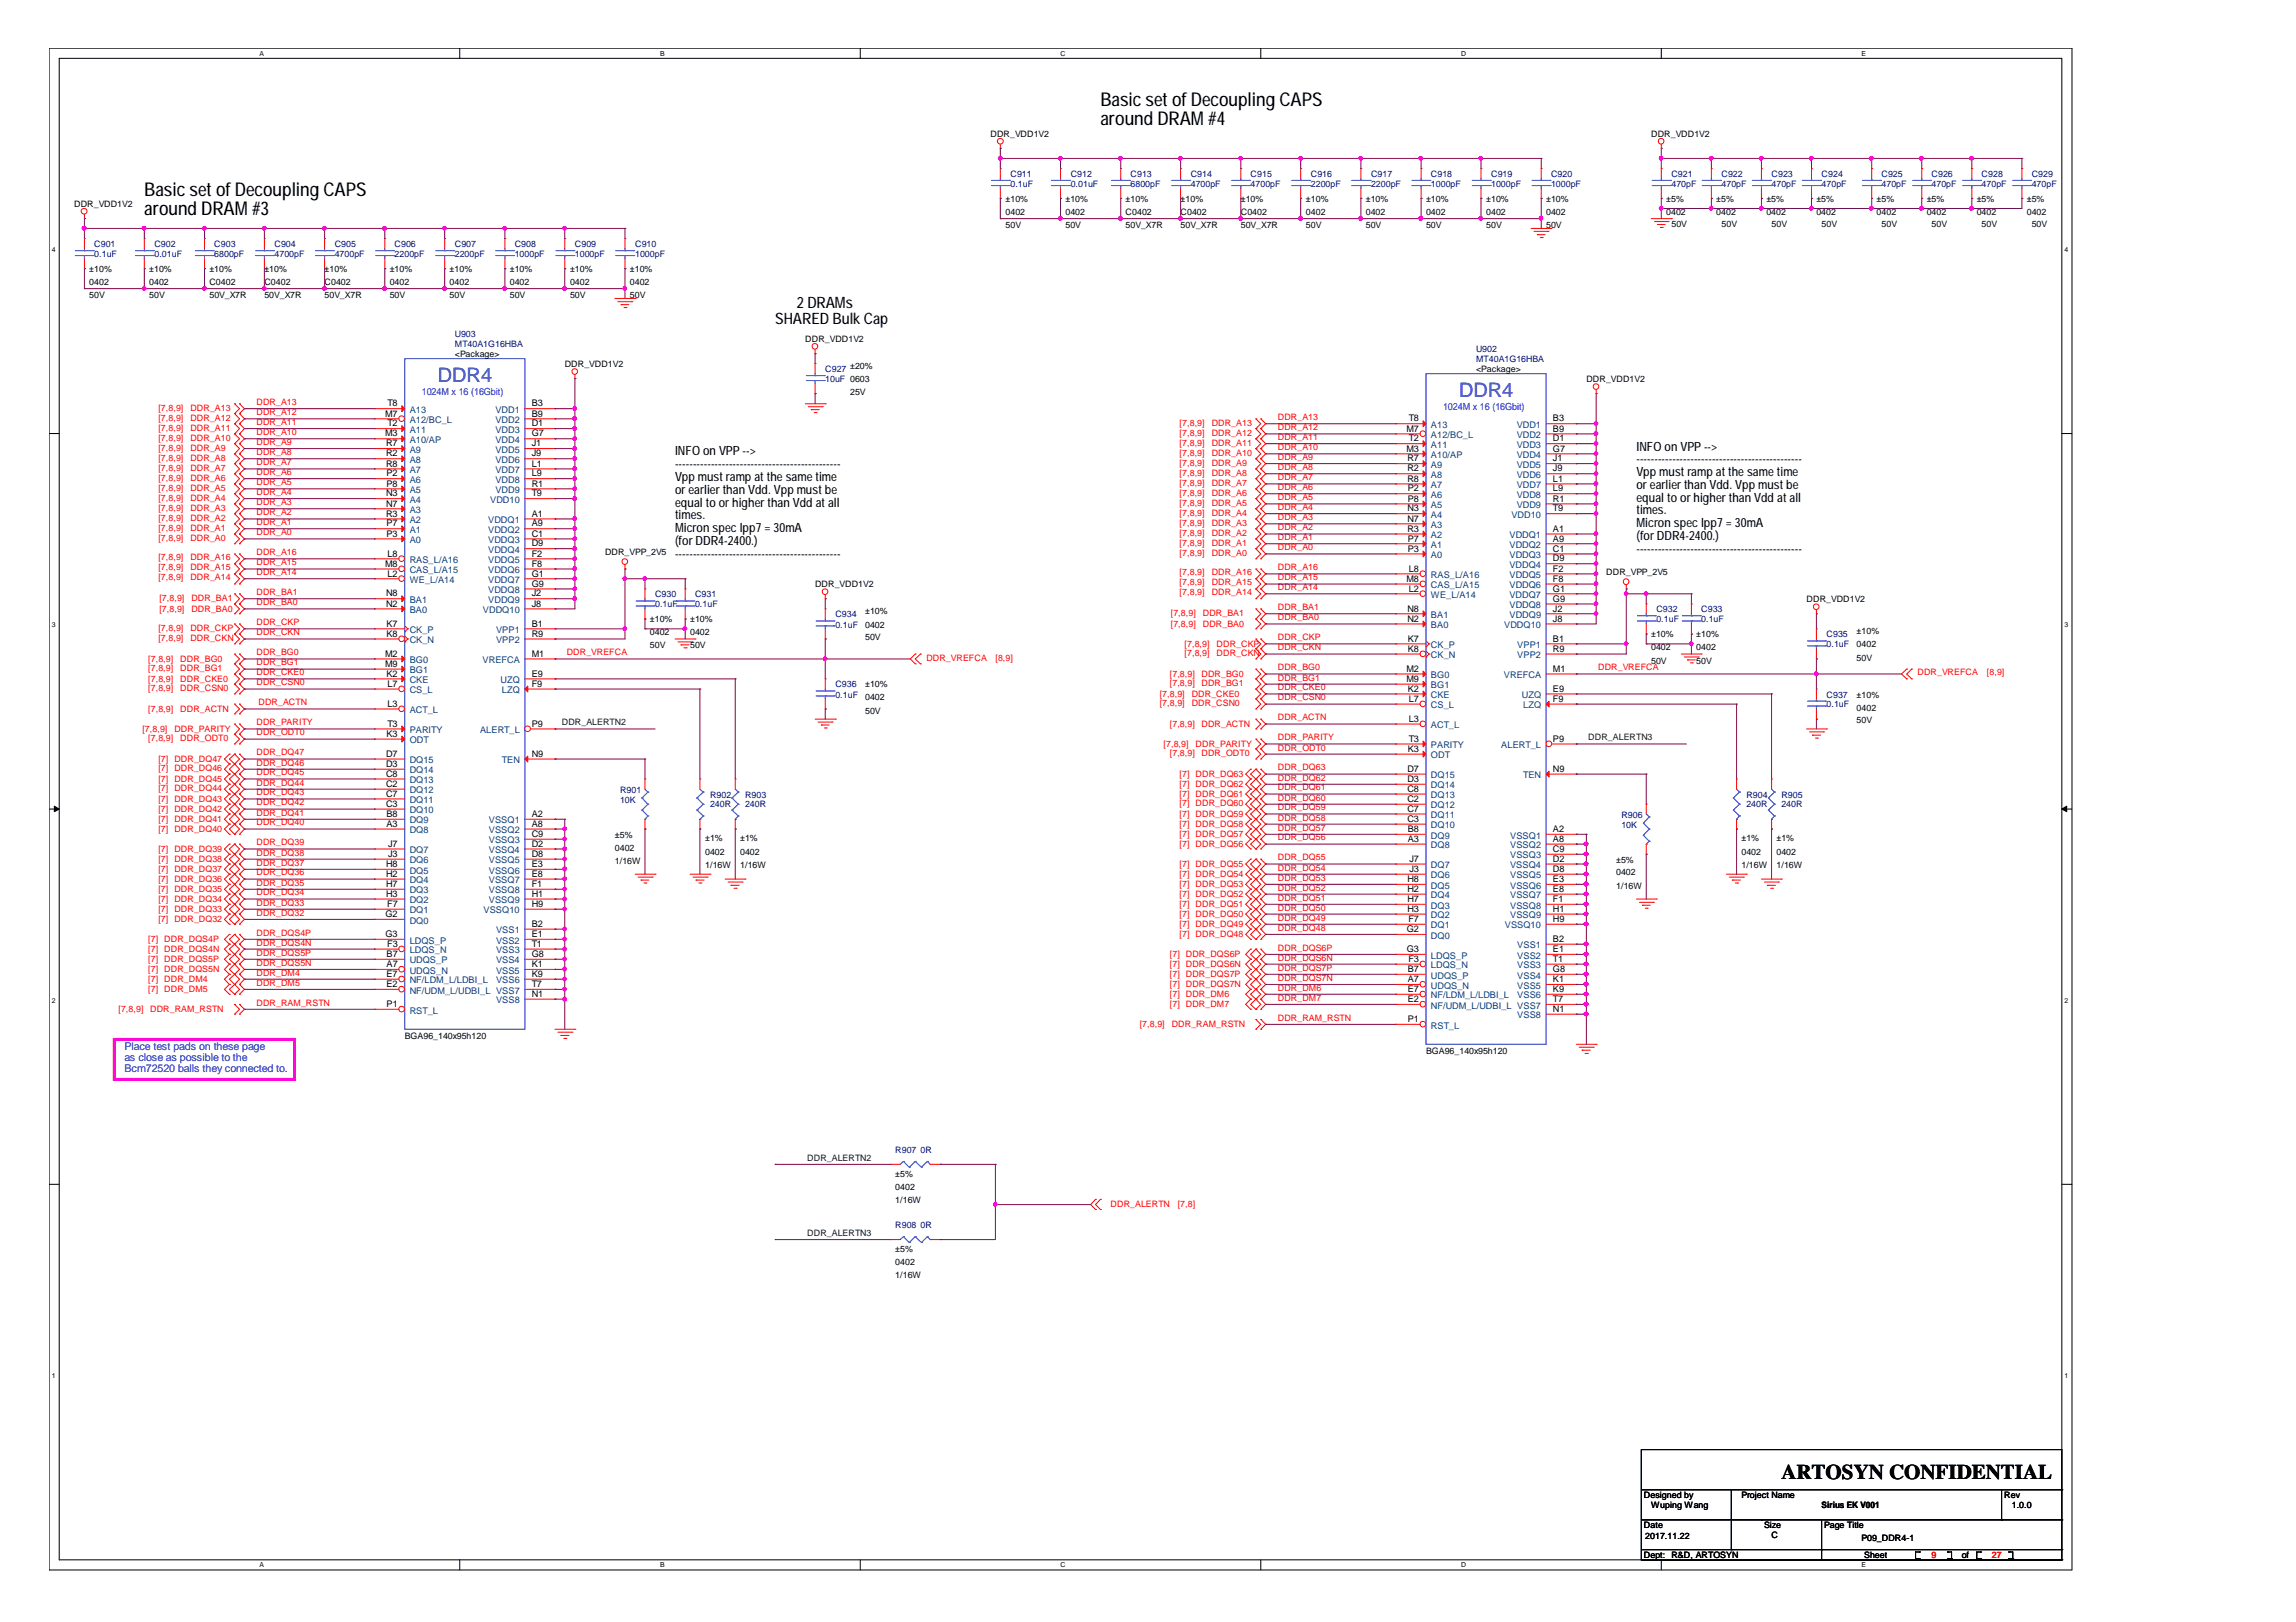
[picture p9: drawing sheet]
<svg xmlns="http://www.w3.org/2000/svg" width="297mm" height="210mm" viewBox="0 0 297 210" stroke-linecap="round" stroke-linejoin="round" font-family="sans-serif">
<defs><g id="words">
<text font-size="2.7" x="230.5" y="191.4">ARTOSYN CONFIDENTIAL</text>
<g font-size="2.6" fill="#00f">
<text x="56.6" y="49.4">DDR4</text>
<text x="188.8" y="51.3">DDR4</text>
</g>
<g font-size="2.5">
<text x="142.4" y="13.8">BasicsetofDecoupling CAPS</text>
<text x="142.4" y="16.2">around DRAM#4</text>
<text x="18.7" y="25.4">Basic setofDecoupling CAPS</text>
<text x="18.7" y="27.9">around DRAM#3</text>
</g>
<g font-size="2">
<text x="100.3" y="41.9">SHARED BulkCap</text>
<text x="103.1" y="39.9">2DRAMs</text>
</g>
<g font-size="1.7">
<text x="87.3" y="58.9">INFO on VPP --&gt;</text>
<text x="211.7" y="58.3">INFO on VPP --&gt;</text>
<text x="211.7" y="60">----------------------------------------------</text>
<text x="87.3" y="60.6">----------------------------------------------</text>
<text x="87.3" y="62.2">Vpp mustramp atthe sametime</text>
<text x="87.3" y="63.9">orearlierthan Vdd. Vpp mustbe</text>
<text x="87.3" y="65.5">equal to orhigherthan Vdd atall</text>
<text x="211.7" y="61.6">Vpp mustramp atthe sametime</text>
<text x="211.7" y="63.3">orearlierthan Vdd. Vpp mustbe</text>
<text x="211.7" y="64.9">equal to orhigherthan Vdd atall</text>
<text x="87.3" y="67.2">times.</text>
<text x="87.3" y="68.8">Micron specIpp7= 30mA</text>
<text x="87.3" y="70.5">(forDDR4-2400.)</text>
<text x="211.7" y="66.6">times.</text>
<text x="211.7" y="68.2">Micron specIpp7= 30mA</text>
<text x="211.7" y="69.9">(forDDR4-2400.)</text>
<text x="211.7" y="71.5">----------------------------------------------</text>
<text x="87.3" y="72.2">----------------------------------------------</text>
</g>
<g font-size="1.4" fill="#00f">
<text x="16.1" y="135.8">Place test pads on these page</text>
<text x="16.1" y="137.3">as close as possible to the</text>
<text x="16.1" y="138.7">Bcm72520 balls they connected to.</text>
</g>
<g font-size="1.3" fill="#00f">
<text x="54.6" y="51.1">1024M x 16 (16Gbit)</text>
<text x="186.7" y="53.1">1024M x 16 (16Gbit)</text>
</g>
<g font-size="1.2">
<text x="49.8" y="53.9">M7</text>
<text x="50.1" y="52.6">T8</text>
<text x="68.8" y="53.9">B9</text>
<text x="68.8" y="52.6">B3</text>
<text x="49.8" y="56.5">M3</text>
<text x="50" y="57.8">R7</text>
<text x="50" y="59.1">R2</text>
<text x="50.1" y="55.2">T2</text>
<text x="68.8" y="57.8">J1</text>
<text x="68.8" y="59.1">J9</text>
<text x="68.8" y="56.5">G7</text>
<text x="68.8" y="55.2">D1</text>
<text x="181.9" y="58.4">M3</text>
<text x="181.9" y="55.9">M7</text>
<text x="182.1" y="59.7">R7</text>
<text x="182.2" y="57.1">T2</text>
<text x="182.2" y="54.5">T8</text>
<text x="200.9" y="59.7">J1</text>
<text x="200.9" y="58.4">G7</text>
<text x="200.9" y="57.1">D1</text>
<text x="200.9" y="55.9">B9</text>
<text x="200.9" y="54.5">B3</text>
<text x="50" y="60.4">R8</text>
<text x="50" y="64.2">N3</text>
<text x="50" y="65.5">N7</text>
<text x="50" y="61.7">P2</text>
<text x="50" y="63">P8</text>
<text x="68.8" y="63">R1</text>
<text x="68.8" y="61.7">L9</text>
<text x="68.8" y="60.4">L1</text>
<text x="68.8" y="64.2">T9</text>
<text x="182.1" y="61">R2</text>
<text x="182.1" y="62.3">R8</text>
<text x="182.1" y="63.6">P2</text>
<text x="182.1" y="64.9">P8</text>
<text x="200.9" y="64.9">R1</text>
<text x="200.9" y="63.6">L9</text>
<text x="200.9" y="62.3">L1</text>
<text x="200.9" y="61">J9</text>
<text x="50" y="66.9">R3</text>
<text x="50" y="68.1">P7</text>
<text x="50" y="69.4">P3</text>
<text x="68.8" y="70.7">D9</text>
<text x="68.8" y="69.4">C1</text>
<text x="68.8" y="66.9">A1</text>
<text x="68.8" y="68.1">A9</text>
<text x="182.1" y="66.2">N3</text>
<text x="182.1" y="67.5">N7</text>
<text x="182.1" y="68.8">R3</text>
<text x="182.1" y="70.1">P7</text>
<text x="182.1" y="71.4">P3</text>
<text x="200.9" y="71.4">C1</text>
<text x="200.9" y="68.8">A1</text>
<text x="200.9" y="70.1">A9</text>
<text x="200.9" y="66.2">T9</text>
<text x="49.8" y="73.3">M8</text>
<text x="50" y="77.2">N8</text>
<text x="50.1" y="74.6">L2</text>
<text x="50.1" y="72">L8</text>
<text x="68.8" y="77.2">J2</text>
<text x="68.8" y="75.9">G9</text>
<text x="68.8" y="74.6">G1</text>
<text x="68.8" y="72">F2</text>
<text x="68.8" y="73.3">F8</text>
<text x="181.9" y="75.3">M8</text>
<text x="182.2" y="76.6">L2</text>
<text x="182.2" y="74">L8</text>
<text x="200.9" y="77.9">G9</text>
<text x="200.9" y="76.6">G1</text>
<text x="200.9" y="74">F2</text>
<text x="200.9" y="72.7">D9</text>
<text x="200.9" y="75.3">F8</text>
<text x="50" y="78.5">N2</text>
<text x="50" y="81.1">K7</text>
<text x="50" y="82.4">K8</text>
<text x="68.8" y="78.5">J8</text>
<text x="68.8" y="82.4">R9</text>
<text x="68.8" y="81.1">B1</text>
<text x="182.1" y="80.4">N2</text>
<text x="182.1" y="79.1">N8</text>
<text x="182.1" y="83">K7</text>
<text x="200.9" y="79.1">J2</text>
<text x="200.9" y="80.4">J8</text>
<text x="200.9" y="83">B1</text>
<text x="49.8" y="86.3">M9</text>
<text x="49.8" y="85">M2</text>
<text x="50" y="87.6">K2</text>
<text x="50.1" y="88.9">L7</text>
<text x="68.8" y="87.6">E9</text>
<text x="68.8" y="85">M1</text>
<text x="68.8" y="88.9">F9</text>
<text x="181.9" y="88.2">M9</text>
<text x="181.9" y="86.9">M2</text>
<text x="182.1" y="84.3">K8</text>
<text x="182.1" y="89.5">K2</text>
<text x="200.9" y="89.5">E9</text>
<text x="200.9" y="86.9">M1</text>
<text x="200.9" y="84.3">R9</text>
<text x="50" y="95.3">K3</text>
<text x="50.1" y="91.5">L3</text>
<text x="50.1" y="94">T3</text>
<text x="68.8" y="94">P9</text>
<text x="182.2" y="90.8">L7</text>
<text x="182.2" y="93.4">L3</text>
<text x="182.2" y="96">T3</text>
<text x="200.9" y="90.8">F9</text>
<text x="200.9" y="96">P9</text>
<text x="50" y="100.5">C8</text>
<text x="50" y="99.2">D3</text>
<text x="50" y="101.8">C2</text>
<text x="50" y="97.9">D7</text>
<text x="68.8" y="97.9">N9</text>
<text x="182.1" y="101.2">D3</text>
<text x="182.1" y="99.9">D7</text>
<text x="182.1" y="97.3">K3</text>
<text x="200.9" y="99.9">N9</text>
<text x="50" y="104.4">C3</text>
<text x="50" y="103.1">C7</text>
<text x="50" y="105.7">B8</text>
<text x="50" y="107">A3</text>
<text x="68.8" y="107">A8</text>
<text x="68.8" y="105.7">A2</text>
<text x="182.1" y="106.4">C3</text>
<text x="182.1" y="105">C7</text>
<text x="182.1" y="102.5">C8</text>
<text x="182.1" y="103.8">C2</text>
<text x="182.1" y="107.7">B8</text>
<text x="200.9" y="107.7">A2</text>
<text x="50" y="112.2">H8</text>
<text x="50" y="113.5">H2</text>
<text x="50.2" y="110.9">J3</text>
<text x="50.2" y="109.6">J7</text>
<text x="68.8" y="113.5">E8</text>
<text x="68.8" y="112.2">E3</text>
<text x="68.8" y="110.9">D8</text>
<text x="68.8" y="109.6">D2</text>
<text x="68.8" y="108.3">C9</text>
<text x="182.1" y="108.9">A3</text>
<text x="182.3" y="112.8">J3</text>
<text x="182.3" y="111.5">J7</text>
<text x="200.9" y="112.8">D8</text>
<text x="200.9" y="111.5">D2</text>
<text x="200.9" y="110.3">C9</text>
<text x="200.9" y="108.9">A8</text>
<text x="49.9" y="118.7">G2</text>
<text x="50" y="116">H3</text>
<text x="50" y="114.8">H7</text>
<text x="50.1" y="117.4">F7</text>
<text x="68.8" y="117.4">H9</text>
<text x="68.8" y="116">H1</text>
<text x="68.8" y="119.9">B2</text>
<text x="68.8" y="114.8">F1</text>
<text x="182.1" y="118">H3</text>
<text x="182.1" y="116.7">H7</text>
<text x="182.1" y="114.1">H8</text>
<text x="182.1" y="115.4">H2</text>
<text x="182.2" y="119.3">F7</text>
<text x="200.9" y="118">H1</text>
<text x="200.9" y="115.4">E8</text>
<text x="200.9" y="114.1">E3</text>
<text x="200.9" y="116.7">F1</text>
<text x="200.9" y="119.3">H9</text>
<text x="49.9" y="121.3">G3</text>
<text x="50" y="123.8">B7</text>
<text x="50" y="125.2">A7</text>
<text x="50.1" y="122.5">F3</text>
<text x="68.8" y="122.5">T1</text>
<text x="68.8" y="125.2">K1</text>
<text x="68.8" y="123.8">G8</text>
<text x="68.8" y="121.3">E1</text>
<text x="182" y="120.6">G2</text>
<text x="182" y="123.2">G3</text>
<text x="182.1" y="125.8">B7</text>
<text x="182.2" y="124.5">F3</text>
<text x="200.9" y="124.5">T1</text>
<text x="200.9" y="125.8">G8</text>
<text x="200.9" y="121.9">B2</text>
<text x="200.9" y="123.2">E1</text>
<text x="50" y="126.4">E7</text>
<text x="50" y="127.7">E2</text>
<text x="50" y="130.3">P1</text>
<text x="68.8" y="129">N1</text>
<text x="68.8" y="126.4">K9</text>
<text x="68.8" y="127.7">T7</text>
<text x="182.1" y="127.1">A7</text>
<text x="182.1" y="128.4">E7</text>
<text x="182.1" y="129.7">E2</text>
<text x="200.9" y="131">N1</text>
<text x="200.9" y="128.4">K9</text>
<text x="200.9" y="127.1">K1</text>
<text x="200.9" y="129.7">T7</text>
<text x="182.1" y="132.3">P1</text>
</g>
<g font-size="1.2" fill="#004080">
<text x="53" y="53.4">A13</text>
<text x="64.1" y="53.4">VDD1</text>
<text x="53" y="56">A11</text>
<text x="53" y="57.3">A10/AP</text>
<text x="53" y="58.6">A9</text>
<text x="53" y="59.9">A8</text>
<text x="53" y="54.8">A12/BC_L</text>
<text x="64.1" y="58.6">VDD5</text>
<text x="64.1" y="59.9">VDD6</text>
<text x="64.1" y="57.3">VDD4</text>
<text x="64.1" y="56">VDD3</text>
<text x="64.1" y="54.8">VDD2</text>
<text x="185.1" y="58">A11</text>
<text x="185.1" y="59.3">A10/AP</text>
<text x="185.1" y="56.7">A12/BC_L</text>
<text x="185.1" y="55.4">A13</text>
<text x="196.2" y="59.3">VDD4</text>
<text x="196.2" y="58">VDD3</text>
<text x="196.2" y="56.7">VDD2</text>
<text x="196.2" y="55.4">VDD1</text>
<text x="53" y="61.2">A7</text>
<text x="53" y="62.5">A6</text>
<text x="53" y="63.8">A5</text>
<text x="53" y="65.1">A4</text>
<text x="63.4" y="65.1">VDD10</text>
<text x="64.1" y="63.8">VDD9</text>
<text x="64.1" y="62.5">VDD8</text>
<text x="64.1" y="61.2">VDD7</text>
<text x="185.1" y="60.6">A9</text>
<text x="185.1" y="61.9">A8</text>
<text x="185.1" y="63.2">A7</text>
<text x="185.1" y="64.4">A6</text>
<text x="185.1" y="65.8">A5</text>
<text x="196.2" y="60.6">VDD5</text>
<text x="196.2" y="65.8">VDD9</text>
<text x="196.2" y="64.4">VDD8</text>
<text x="196.2" y="63.2">VDD7</text>
<text x="196.2" y="61.9">VDD6</text>
<text x="53" y="66.4">A3</text>
<text x="53" y="67.7">A2</text>
<text x="53" y="69">A1</text>
<text x="53" y="70.3">A0</text>
<text x="63.2" y="71.6">VDDQ4</text>
<text x="63.2" y="70.3">VDDQ3</text>
<text x="63.2" y="67.7">VDDQ1</text>
<text x="63.2" y="69">VDDQ2</text>
<text x="185.1" y="67">A4</text>
<text x="185.1" y="68.3">A3</text>
<text x="185.1" y="69.7">A2</text>
<text x="185.1" y="70.9">A1</text>
<text x="195.3" y="69.7">VDDQ1</text>
<text x="195.3" y="70.9">VDDQ2</text>
<text x="195.5" y="67">VDD10</text>
<text x="53" y="74.2">CAS_L/A15</text>
<text x="53" y="75.5">WE_L/A14</text>
<text x="53" y="72.9">RAS_L/A16</text>
<text x="63.2" y="76.8">VDDQ8</text>
<text x="63.2" y="75.5">VDDQ7</text>
<text x="63.2" y="72.9">VDDQ5</text>
<text x="63.2" y="74.2">VDDQ6</text>
<text x="185.1" y="76.1">CAS_L/A15</text>
<text x="185.1" y="77.4">WE_L/A14</text>
<text x="185.1" y="72.2">A0</text>
<text x="185.1" y="74.8">RAS_L/A16</text>
<text x="195.3" y="77.4">VDDQ7</text>
<text x="195.3" y="74.8">VDDQ5</text>
<text x="195.3" y="73.5">VDDQ4</text>
<text x="195.3" y="72.2">VDDQ3</text>
<text x="195.3" y="76.1">VDDQ6</text>
<text x="53" y="81.9">CK_P</text>
<text x="53" y="83.2">CK_N</text>
<text x="53" y="79.3">BA0</text>
<text x="53" y="78">BA1</text>
<text x="62.5" y="79.3">VDDQ10</text>
<text x="63.2" y="78">VDDQ9</text>
<text x="64.2" y="83.2">VPP2</text>
<text x="64.2" y="81.9">VPP1</text>
<text x="185.1" y="83.9">CK_P</text>
<text x="185.1" y="81.3">BA0</text>
<text x="185.1" y="80">BA1</text>
<text x="194.6" y="81.3">VDDQ10</text>
<text x="195.3" y="80">VDDQ9</text>
<text x="195.3" y="78.7">VDDQ8</text>
<text x="196.3" y="83.9">VPP1</text>
<text x="53" y="87.1">BG1</text>
<text x="53" y="88.4">CKE</text>
<text x="53" y="89.7">CS_L</text>
<text x="53" y="85.8">BG0</text>
<text x="62.4" y="85.8">VREFCA</text>
<text x="64.8" y="88.4">UZQ</text>
<text x="64.9" y="89.7">LZQ</text>
<text x="185.1" y="85.2">CK_N</text>
<text x="185.1" y="89.1">BG1</text>
<text x="185.1" y="87.8">BG0</text>
<text x="194.6" y="87.8">VREFCA</text>
<text x="196.3" y="85.2">VPP2</text>
<text x="53" y="92.3">ACT_L</text>
<text x="53" y="94.9">PARITY</text>
<text x="62.1" y="94.9">ALERT_L</text>
<text x="185.1" y="90.4">CKE</text>
<text x="185.1" y="91.7">CS_L</text>
<text x="185.1" y="94.2">ACT_L</text>
<text x="196.9" y="90.4">UZQ</text>
<text x="197.1" y="91.7">LZQ</text>
<text x="53" y="101.4">DQ13</text>
<text x="53" y="100.1">DQ14</text>
<text x="53" y="98.8">DQ15</text>
<text x="53" y="96.2">ODT</text>
<text x="64.9" y="98.8">TEN</text>
<text x="185.1" y="100.7">DQ15</text>
<text x="185.1" y="98.1">ODT</text>
<text x="185.1" y="96.8">PARITY</text>
<text x="194.2" y="96.8">ALERT_L</text>
<text x="197.1" y="100.7">TEN</text>
<text x="53" y="105.3">DQ10</text>
<text x="53" y="103.9">DQ11</text>
<text x="53" y="106.6">DQ9</text>
<text x="53" y="107.8">DQ8</text>
<text x="53" y="102.7">DQ12</text>
<text x="63.2" y="107.8">VSSQ2</text>
<text x="63.2" y="106.6">VSSQ1</text>
<text x="185.1" y="107.2">DQ10</text>
<text x="185.1" y="105.9">DQ11</text>
<text x="185.1" y="103.3">DQ13</text>
<text x="185.1" y="102">DQ14</text>
<text x="185.1" y="104.6">DQ12</text>
<text x="53" y="113">DQ5</text>
<text x="53" y="111.7">DQ6</text>
<text x="53" y="110.4">DQ7</text>
<text x="63.2" y="113">VSSQ6</text>
<text x="63.2" y="111.7">VSSQ5</text>
<text x="63.2" y="110.4">VSSQ4</text>
<text x="63.2" y="109.1">VSSQ3</text>
<text x="185.1" y="108.5">DQ9</text>
<text x="185.1" y="109.8">DQ8</text>
<text x="185.1" y="113.7">DQ6</text>
<text x="185.1" y="112.4">DQ7</text>
<text x="195.4" y="113.7">VSSQ5</text>
<text x="195.4" y="112.4">VSSQ4</text>
<text x="195.4" y="111.1">VSSQ3</text>
<text x="195.4" y="109.8">VSSQ2</text>
<text x="195.4" y="108.5">VSSQ1</text>
<text x="53" y="116.9">DQ2</text>
<text x="53" y="115.6">DQ3</text>
<text x="53" y="118.2">DQ1</text>
<text x="53" y="119.5">DQ0</text>
<text x="53" y="114.3">DQ4</text>
<text x="62.6" y="118.2">VSSQ10</text>
<text x="63.2" y="116.9">VSSQ9</text>
<text x="63.2" y="114.3">VSSQ7</text>
<text x="63.2" y="115.6">VSSQ8</text>
<text x="185.1" y="118.8">DQ2</text>
<text x="185.1" y="117.6">DQ3</text>
<text x="185.1" y="115">DQ5</text>
<text x="185.1" y="116.3">DQ4</text>
<text x="195.4" y="118.8">VSSQ9</text>
<text x="195.4" y="116.3">VSSQ7</text>
<text x="195.4" y="115">VSSQ6</text>
<text x="195.4" y="117.6">VSSQ8</text>
<text x="53" y="124.7">UDQS_P</text>
<text x="53" y="126">UDQS_N</text>
<text x="53" y="123.4">LDQS_N</text>
<text x="53" y="122.1">LDQS_P</text>
<text x="64.2" y="123.4">VSS3</text>
<text x="64.2" y="126">VSS5</text>
<text x="64.2" y="124.7">VSS4</text>
<text x="64.2" y="120.8">VSS1</text>
<text x="64.2" y="122.1">VSS2</text>
<text x="185.1" y="120.2">DQ1</text>
<text x="185.1" y="121.5">DQ0</text>
<text x="185.1" y="125.3">LDQS_N</text>
<text x="185.1" y="124.1">LDQS_P</text>
<text x="194.7" y="120.2">VSSQ10</text>
<text x="196.3" y="125.3">VSS3</text>
<text x="196.3" y="122.7">VSS1</text>
<text x="196.3" y="124.1">VSS2</text>
<text x="53" y="127.3">NF/LDM_L/LDBI_L</text>
<text x="53" y="128.6">NF/UDM_L/UDBI_L VSS7</text>
<text x="53" y="131.2">RST_L</text>
<text x="64.2" y="129.9">VSS8</text>
<text x="64.2" y="127.3">VSS6</text>
<text x="185.1" y="126.6">UDQS_P</text>
<text x="185.1" y="127.9">UDQS_N</text>
<text x="185.1" y="129.2">NF/LDM_L/LDBI_L</text>
<text x="185.1" y="130.5">NF/UDM_L/UDBI_L VSS7</text>
<text x="196.3" y="131.8">VSS8</text>
<text x="196.3" y="129.2">VSS6</text>
<text x="196.3" y="127.9">VSS5</text>
<text x="196.3" y="126.6">VSS4</text>
<text x="185.1" y="133.1">RST_L</text>
</g>
<g font-size="1.1">
<text x="128.1" y="17.7">DDR_VDD1V2</text>
<text x="213.6" y="17.7">DDR_VDD1V2</text>
<text x="9.6" y="26.8">DDR_VDD1V2</text>
<text x="130.1" y="26.1">±10%</text>
<text x="130.1" y="27.8">0402</text>
<text x="130.1" y="29.5">50V</text>
<text x="137.8" y="26.1">±10%</text>
<text x="137.8" y="27.8">0402</text>
<text x="137.8" y="29.5">50V</text>
<text x="145.6" y="26.1">±10%</text>
<text x="145.6" y="27.8">C0402</text>
<text x="145.6" y="29.5">50V_X7R</text>
<text x="152.7" y="26.1">±10%</text>
<text x="152.7" y="27.8">C0402</text>
<text x="152.7" y="29.5">50V_X7R</text>
<text x="160.5" y="26.1">±10%</text>
<text x="160.5" y="27.8">C0402</text>
<text x="160.5" y="29.5">50V_X7R</text>
<text x="169" y="26.1">±10%</text>
<text x="169" y="27.8">0402</text>
<text x="169" y="29.5">50V</text>
<text x="176.7" y="26.1">±10%</text>
<text x="176.7" y="27.8">0402</text>
<text x="176.7" y="29.5">50V</text>
<text x="184.5" y="26.1">±10%</text>
<text x="184.5" y="27.8">0402</text>
<text x="184.5" y="29.5">50V</text>
<text x="192.3" y="26.1">±10%</text>
<text x="192.3" y="27.8">0402</text>
<text x="192.3" y="29.5">50V</text>
<text x="200" y="26.1">±10%</text>
<text x="200" y="27.8">0402</text>
<text x="200" y="29.5">50V</text>
<text x="215.6" y="26.1">±5%</text>
<text x="215.6" y="27.8">0402</text>
<text x="216.2" y="29.4">50V</text>
<text x="222" y="26.1">±5%</text>
<text x="222" y="27.8">0402</text>
<text x="222.7" y="29.4">50V</text>
<text x="228.5" y="26.1">±5%</text>
<text x="228.5" y="27.8">0402</text>
<text x="229.2" y="29.4">50V</text>
<text x="235" y="26.1">±5%</text>
<text x="235" y="27.8">0402</text>
<text x="235.7" y="29.4">50V</text>
<text x="242.8" y="26.1">±5%</text>
<text x="242.8" y="27.8">0402</text>
<text x="243.4" y="29.4">50V</text>
<text x="249.3" y="26.1">±5%</text>
<text x="249.3" y="27.8">0402</text>
<text x="249.9" y="29.4">50V</text>
<text x="255.7" y="26.1">±5%</text>
<text x="255.7" y="27.8">0402</text>
<text x="256.4" y="29.4">50V</text>
<text x="262.2" y="26.1">±5%</text>
<text x="262.2" y="27.8">0402</text>
<text x="262.8" y="29.4">50V</text>
<text x="11.6" y="35.2">±10%</text>
<text x="19.3" y="35.2">±10%</text>
<text x="27.1" y="35.2">±10%</text>
<text x="34.2" y="35.2">±10%</text>
<text x="42" y="35.2">±10%</text>
<text x="50.4" y="35.2">±10%</text>
<text x="58.2" y="35.2">±10%</text>
<text x="66" y="35.2">±10%</text>
<text x="73.7" y="35.2">±10%</text>
<text x="81.5" y="35.2">±10%</text>
<text x="11.6" y="36.9">0402</text>
<text x="11.6" y="38.6">50V</text>
<text x="19.3" y="36.9">0402</text>
<text x="19.3" y="38.6">50V</text>
<text x="27.1" y="36.9">C0402</text>
<text x="27.1" y="38.6">50V_X7R</text>
<text x="34.2" y="36.9">C0402</text>
<text x="34.2" y="38.6">50V_X7R</text>
<text x="42" y="36.9">C0402</text>
<text x="42" y="38.6">50V_X7R</text>
<text x="50.4" y="36.9">0402</text>
<text x="50.4" y="38.6">50V</text>
<text x="58.2" y="36.9">0402</text>
<text x="58.2" y="38.6">50V</text>
<text x="66" y="36.9">0402</text>
<text x="66" y="38.6">50V</text>
<text x="73.7" y="36.9">0402</text>
<text x="73.7" y="38.6">50V</text>
<text x="81.5" y="36.9">0402</text>
<text x="81.5" y="38.6">50V</text>
<text x="58.8" y="46.2">&lt;Package&gt;</text>
<text x="73.1" y="47.5">DDR_VDD1V2</text>
<text x="104.2" y="44.3">DDR_VDD1V2</text>
<text x="110" y="47.8">±20%</text>
<text x="110" y="51.2">25V</text>
<text x="191" y="48.1">&lt;Package&gt;</text>
<text x="205.2" y="49.5">DDR_VDD1V2</text>
<text x="78.3" y="71.9">DDR_VPP_2V5</text>
<text x="105.5" y="76">DDR_VDD1V2</text>
<text x="207.8" y="74.4">DDR_VPP_2V5</text>
<text x="233.7" y="77.9">DDR_VDD1V2</text>
<text x="84.1" y="80.5">±10%</text>
<text x="84.1" y="82.2">0402</text>
<text x="84.1" y="83.9">50V</text>
<text x="89.3" y="80.5">±10%</text>
<text x="89.3" y="82.2">0402</text>
<text x="89.3" y="83.9">50V</text>
<text x="111.9" y="79.5">±10%</text>
<text x="111.9" y="81.2">0402</text>
<text x="111.9" y="82.9">50V</text>
<text x="213.6" y="82.5">±10%</text>
<text x="219.5" y="82.5">±10%</text>
<text x="240.2" y="82.1">±10%</text>
<text x="240.2" y="83.8">0402</text>
<text x="111.9" y="89">±10%</text>
<text x="213.6" y="84.2">0402</text>
<text x="213.6" y="85.9">50V</text>
<text x="219.5" y="84.2">0402</text>
<text x="219.5" y="85.9">50V</text>
<text x="240.2" y="85.5">50V</text>
<text x="111.9" y="90.6">0402</text>
<text x="111.9" y="92.3">50V</text>
<text x="240.2" y="90.3">±10%</text>
<text x="240.2" y="92">0402</text>
<text x="240.2" y="93.6">50V</text>
<text x="79.5" y="108.4">±5%</text>
<text x="79.5" y="110.1">0402</text>
<text x="79.5" y="111.8">1/16W</text>
<text x="91.2" y="108.9">±1%</text>
<text x="91.2" y="110.6">0402</text>
<text x="91.2" y="112.3">1/16W</text>
<text x="95.8" y="108.9">±1%</text>
<text x="95.8" y="110.6">0402</text>
<text x="95.8" y="112.3">1/16W</text>
<text x="209.1" y="111.6">±5%</text>
<text x="209.1" y="113.3">0402</text>
<text x="225.3" y="108.9">±1%</text>
<text x="225.3" y="110.6">0402</text>
<text x="225.3" y="112.3">1/16W</text>
<text x="229.8" y="108.9">±1%</text>
<text x="229.8" y="110.6">0402</text>
<text x="229.8" y="112.3">1/16W</text>
<text x="209.1" y="115">1/16W</text>
<text x="52.4" y="134.4">BGA96_140x95h120</text>
<text x="184.5" y="136.4">BGA96_140x95h120</text>
<text x="115.8" y="152.3">±5%</text>
<text x="115.8" y="154">0402</text>
<text x="115.8" y="155.7">1/16W</text>
<text x="115.8" y="162">±5%</text>
<text x="115.8" y="163.7">0402</text>
<text x="115.8" y="165.4">1/16W</text>
<text x="212.7" y="193.9">Designed by</text>
<text x="212.7" y="197.8">Date</text>
<text x="213.6" y="195.2">Wuping Wang</text>
<text x="225.3" y="193.9">Project Name</text>
<text x="228.2" y="197.8">Size</text>
<text x="235.7" y="195.1">Sirius EK V001</text>
<text x="236" y="197.8">Page Title</text>
<text x="259.3" y="193.9">Rev</text>
<text x="260.3" y="195.2">1.0.0</text>
<text x="212.7" y="201.6">Dept: R&amp;D, ARTOSYN</text>
<text x="212.9" y="199.2">2017.11.22</text>
<text x="229.2" y="199.1">C</text>
<text x="240.8" y="199.4">P09_DDR4-1</text>
<text x="241.2" y="201.6">Sheet</text>
<text x="253.8" y="201.6">of</text>
</g>
<g font-size="1.1" fill="#000080">
<text x="130.7" y="22.9">C911</text>
<text x="138.5" y="22.9">C912</text>
<text x="146.3" y="22.9">C913</text>
<text x="154.1" y="22.9">C914</text>
<text x="161.8" y="22.9">C915</text>
<text x="169.6" y="22.9">C916</text>
<text x="177.4" y="22.9">C917</text>
<text x="185.1" y="22.9">C918</text>
<text x="192.9" y="22.9">C919</text>
<text x="200.7" y="22.9">C920</text>
<text x="216.2" y="22.9">C921</text>
<text x="222.7" y="22.9">C922</text>
<text x="229.2" y="22.9">C923</text>
<text x="235.7" y="22.9">C924</text>
<text x="243.4" y="22.9">C925</text>
<text x="249.9" y="22.9">C926</text>
<text x="256.4" y="22.9">C928</text>
<text x="262.8" y="22.9">C929</text>
<text x="130.7" y="24.2">0.1uF</text>
<text x="138.5" y="24.2">0.01uF</text>
<text x="146.3" y="24.2">6800pF</text>
<text x="154.1" y="24.2">4700pF</text>
<text x="161.8" y="24.2">4700pF</text>
<text x="169.6" y="24.2">2200pF</text>
<text x="177.4" y="24.2">2200pF</text>
<text x="185.1" y="24.2">1000pF</text>
<text x="192.9" y="24.2">1000pF</text>
<text x="200.7" y="24.2">1000pF</text>
<text x="216.2" y="24.2">470pF</text>
<text x="222.7" y="24.2">470pF</text>
<text x="229.2" y="24.2">470pF</text>
<text x="235.7" y="24.2">470pF</text>
<text x="243.4" y="24.2">470pF</text>
<text x="249.9" y="24.2">470pF</text>
<text x="256.4" y="24.2">470pF</text>
<text x="262.8" y="24.2">470pF</text>
<text x="12.2" y="32">C901</text>
<text x="12.2" y="33.2">0.1uF</text>
<text x="20" y="32">C902</text>
<text x="20" y="33.2">0.01uF</text>
<text x="27.7" y="32">C903</text>
<text x="27.7" y="33.2">6800pF</text>
<text x="35.5" y="32">C904</text>
<text x="35.5" y="33.2">4700pF</text>
<text x="43.3" y="32">C905</text>
<text x="43.3" y="33.2">4700pF</text>
<text x="51.1" y="32">C906</text>
<text x="51.1" y="33.2">2200pF</text>
<text x="58.8" y="32">C907</text>
<text x="58.8" y="33.2">2200pF</text>
<text x="66.6" y="32">C908</text>
<text x="66.6" y="33.2">1000pF</text>
<text x="74.4" y="32">C909</text>
<text x="74.4" y="33.2">1000pF</text>
<text x="82.2" y="32">C910</text>
<text x="82.2" y="33.2">1000pF</text>
<text x="58.8" y="44.9">MT40A1G16HBA</text>
<text x="58.8" y="43.6">U903</text>
<text x="191" y="46.9">MT40A1G16HBA</text>
<text x="191" y="45.6">U902</text>
<text x="106.8" y="48.1">C927</text>
<text x="106.8" y="49.5">10uF 0603</text>
<text x="84.8" y="77.3">C930</text>
<text x="89.9" y="77.3">C931</text>
<text x="84.8" y="78.6">0.1uF</text>
<text x="89.9" y="78.6">0.1uF</text>
<text x="108.1" y="79.9">C934</text>
<text x="108.1" y="81.2">0.1uF</text>
<text x="214.3" y="79.3">C932</text>
<text x="214.3" y="80.5">0.1uF</text>
<text x="220.1" y="79.3">C933</text>
<text x="220.1" y="80.5">0.1uF</text>
<text x="236.3" y="82.5">C935</text>
<text x="236.3" y="83.8">0.1uF</text>
<text x="108.1" y="89">C936</text>
<text x="108.1" y="90.3">0.1uF</text>
<text x="236.3" y="90.3">C937</text>
<text x="236.3" y="91.5">0.1uF</text>
<text x="80.2" y="102.6">R901</text>
<text x="80.2" y="103.9">10K</text>
<text x="91.9" y="103.2">R902</text>
<text x="91.9" y="104.5">240R</text>
<text x="96.4" y="103.2">R903</text>
<text x="96.4" y="104.5">240R</text>
<text x="209.8" y="105.8">R906</text>
<text x="209.8" y="107.1">10K</text>
<text x="225.9" y="103.2">R904</text>
<text x="225.9" y="104.5">240R</text>
<text x="230.5" y="103.2">R905</text>
<text x="230.5" y="104.5">240R</text>
<text x="115.8" y="149.2">R907</text>
<text x="119.1" y="149.2">0R</text>
<text x="115.8" y="158.9">R908</text>
<text x="119.1" y="158.9">0R</text>
</g>
<g font-size="1.1" fill="#f00">
<text x="20.5" y="53.2">[7,8,9]</text>
<text x="24.6" y="53.2">DDR_A13</text>
<text x="33.2" y="53.7">DDR_A12</text>
<text x="33.2" y="52.4">DDR_A13</text>
<text x="20.5" y="59.7">[7,8,9]</text>
<text x="20.5" y="58.4">[7,8,9]</text>
<text x="20.5" y="57.1">[7,8,9]</text>
<text x="20.5" y="55.8">[7,8,9]</text>
<text x="20.5" y="54.5">[7,8,9]</text>
<text x="24.6" y="59.7">DDR_A8</text>
<text x="24.6" y="58.4">DDR_A9</text>
<text x="24.6" y="57.1">DDR_A10</text>
<text x="24.6" y="55.8">DDR_A11</text>
<text x="24.6" y="54.5">DDR_A12</text>
<text x="33.2" y="58.9">DDR_A8</text>
<text x="33.2" y="57.6">DDR_A9</text>
<text x="33.2" y="56.3">DDR_A10</text>
<text x="33.2" y="55">DDR_A11</text>
<text x="152.6" y="55.2">[7,8,9]</text>
<text x="152.6" y="59">[7,8,9]</text>
<text x="152.6" y="57.8">[7,8,9]</text>
<text x="152.6" y="56.4">[7,8,9]</text>
<text x="156.8" y="55.2">DDR_A13</text>
<text x="156.8" y="59">DDR_A10</text>
<text x="156.8" y="57.8">DDR_A11</text>
<text x="156.8" y="56.4">DDR_A12</text>
<text x="165.3" y="59.5">DDR_A9</text>
<text x="165.3" y="58.3">DDR_A10</text>
<text x="165.3" y="57">DDR_A11</text>
<text x="165.3" y="55.7">DDR_A12</text>
<text x="165.3" y="54.4">DDR_A13</text>
<text x="20.5" y="64.9">[7,8,9]</text>
<text x="20.5" y="63.6">[7,8,9]</text>
<text x="20.5" y="61">[7,8,9]</text>
<text x="20.5" y="62.3">[7,8,9]</text>
<text x="24.6" y="64.9">DDR_A4</text>
<text x="24.6" y="63.6">DDR_A5</text>
<text x="24.6" y="61">DDR_A7</text>
<text x="24.6" y="62.3">DDR_A6</text>
<text x="33.2" y="65.4">DDR_A3</text>
<text x="33.2" y="64.1">DDR_A4</text>
<text x="33.2" y="62.8">DDR_A5</text>
<text x="33.2" y="61.5">DDR_A6</text>
<text x="33.2" y="60.2">DDR_A7</text>
<text x="152.6" y="65.5">[7,8,9]</text>
<text x="152.6" y="62.9">[7,8,9]</text>
<text x="152.6" y="61.7">[7,8,9]</text>
<text x="152.6" y="64.2">[7,8,9]</text>
<text x="152.6" y="60.3">[7,8,9]</text>
<text x="156.8" y="65.5">DDR_A5</text>
<text x="156.8" y="62.9">DDR_A7</text>
<text x="156.8" y="61.7">DDR_A8</text>
<text x="156.8" y="64.2">DDR_A6</text>
<text x="156.8" y="60.3">DDR_A9</text>
<text x="165.3" y="64.7">DDR_A5</text>
<text x="165.3" y="63.4">DDR_A6</text>
<text x="165.3" y="62.2">DDR_A7</text>
<text x="165.3" y="60.8">DDR_A8</text>
<text x="20.5" y="68.8">[7,8,9]</text>
<text x="20.5" y="67.5">[7,8,9]</text>
<text x="20.5" y="66.2">[7,8,9]</text>
<text x="20.5" y="70">[7,8,9]</text>
<text x="24.6" y="68.8">DDR_A1</text>
<text x="24.6" y="67.5">DDR_A2</text>
<text x="24.6" y="66.2">DDR_A3</text>
<text x="24.6" y="70">DDR_A0</text>
<text x="33.2" y="68">DDR_A1</text>
<text x="33.2" y="66.7">DDR_A2</text>
<text x="33.2" y="71.9">DDR_A16</text>
<text x="33.2" y="69.3">DDR_A0</text>
<text x="152.6" y="70.7">[7,8,9]</text>
<text x="152.6" y="69.4">[7,8,9]</text>
<text x="152.6" y="66.8">[7,8,9]</text>
<text x="152.6" y="68.1">[7,8,9]</text>
<text x="152.6" y="72">[7,8,9]</text>
<text x="156.8" y="70.7">DDR_A1</text>
<text x="156.8" y="69.4">DDR_A2</text>
<text x="156.8" y="66.8">DDR_A4</text>
<text x="156.8" y="68.1">DDR_A3</text>
<text x="156.8" y="72">DDR_A0</text>
<text x="165.3" y="66">DDR_A4</text>
<text x="165.3" y="69.9">DDR_A1</text>
<text x="165.3" y="68.6">DDR_A2</text>
<text x="165.3" y="67.3">DDR_A3</text>
<text x="165.3" y="71.2">DDR_A0</text>
<text x="20.5" y="72.5">[7,8,9]</text>
<text x="20.5" y="73.8">[7,8,9]</text>
<text x="20.5" y="75.1">[7,8,9]</text>
<text x="20.6" y="77.8">[7,8,9]</text>
<text x="24.6" y="72.5">DDR_A16</text>
<text x="24.6" y="73.8">DDR_A15</text>
<text x="24.6" y="75.1">DDR_A14</text>
<text x="24.8" y="77.8">DDR_BA1</text>
<text x="33.2" y="74.4">DDR_A14</text>
<text x="33.2" y="73.2">DDR_A15</text>
<text x="33.2" y="77">DDR_BA1</text>
<text x="152.6" y="74.4">[7,8,9]</text>
<text x="152.6" y="75.7">[7,8,9]</text>
<text x="152.6" y="77.1">[7,8,9]</text>
<text x="156.8" y="74.4">DDR_A16</text>
<text x="156.8" y="75.7">DDR_A15</text>
<text x="156.8" y="77.1">DDR_A14</text>
<text x="165.3" y="76.4">DDR_A14</text>
<text x="165.3" y="75.1">DDR_A15</text>
<text x="165.3" y="73.8">DDR_A16</text>
<text x="20.5" y="81.7">[7,8,9]</text>
<text x="20.5" y="83">[7,8,9]</text>
<text x="20.6" y="79.1">[7,8,9]</text>
<text x="24.6" y="81.7">DDR_CKP</text>
<text x="24.6" y="83">DDR_CKN</text>
<text x="24.8" y="79.1">DDR_BA0</text>
<text x="33.2" y="78.3">DDR_BA0</text>
<text x="33.2" y="80.9">DDR_CKP</text>
<text x="33.2" y="82.2">DDR_CKN</text>
<text x="151.5" y="79.8">[7,8,9]</text>
<text x="151.5" y="81.1">[7,8,9]</text>
<text x="153.2" y="83.7">[7,8,9]</text>
<text x="155.6" y="79.8">DDR_BA1</text>
<text x="155.6" y="81.1">DDR_BA0</text>
<text x="157.4" y="83.7">DDR_CKP</text>
<text x="165.3" y="80.3">DDR_BA0</text>
<text x="165.3" y="79">DDR_BA1</text>
<text x="165.3" y="82.9">DDR_CKP</text>
<text x="19.2" y="88.2">[7,8,9]</text>
<text x="19.2" y="85.6">[7,8,9]</text>
<text x="19.2" y="89.5">[7,8,9]</text>
<text x="19.2" y="86.9">[7,8,9]</text>
<text x="23.3" y="88.2">DDR_CKE0</text>
<text x="23.3" y="85.6">DDR_BG0</text>
<text x="23.3" y="89.5">DDR_CSN0</text>
<text x="23.3" y="86.9">DDR_BG1</text>
<text x="33.2" y="88.7">DDR_CSN0</text>
<text x="33.2" y="87.4">DDR_CKE0</text>
<text x="33.2" y="84.8">DDR_BG0</text>
<text x="33.2" y="86.1">DDR_BG1</text>
<text x="73.3" y="84.8">DDR_VREFCA</text>
<text x="119.8" y="85.5">DDR_VREFCA</text>
<text x="128.8" y="85.5">[8,9]</text>
<text x="151.3" y="87.6">[7,8,9]</text>
<text x="151.3" y="88.8">[7,8,9]</text>
<text x="153.2" y="84.9">[7,8,9]</text>
<text x="155.4" y="87.6">DDR_BG0</text>
<text x="155.4" y="88.8">DDR_BG1</text>
<text x="157.4" y="84.9">DDR_CKN</text>
<text x="165.3" y="86.8">DDR_BG0</text>
<text x="165.3" y="89.3">DDR_CKE0</text>
<text x="165.3" y="84.2">DDR_CKN</text>
<text x="165.3" y="88.1">DDR_BG1</text>
<text x="206.8" y="86.8">DDR_VREFCA</text>
<text x="248.1" y="87.4">DDR_VREFCA</text>
<text x="257" y="87.4">[8,9]</text>
<text x="18.4" y="94.7">[7,8,9]</text>
<text x="19.2" y="95.9">[7,8,9]</text>
<text x="19.2" y="92.1">[7,8,9]</text>
<text x="22.6" y="94.7">DDR_PARITY</text>
<text x="23.3" y="95.9">DDR_ODT0</text>
<text x="23.3" y="92.1">DDR_ACTN</text>
<text x="33.2" y="93.9">DDR_PARITY</text>
<text x="33.2" y="95.2">DDR_ODT0</text>
<text x="33.4" y="91.3">DDR_ACTN</text>
<text x="150" y="90.1">[7,8,9]</text>
<text x="150" y="91.4">[7,8,9]</text>
<text x="151.3" y="94">[7,8,9]</text>
<text x="154.2" y="90.1">DDR_CKE0</text>
<text x="154.2" y="91.4">DDR_CSN0</text>
<text x="155.4" y="94">DDR_ACTN</text>
<text x="165.3" y="90.6">DDR_CSN0</text>
<text x="165.3" y="93.2">DDR_ACTN</text>
<text x="165.3" y="95.8">DDR_PARITY</text>
<text x="20.5" y="98.6">[7] DDR_DQ47</text>
<text x="20.5" y="99.8">[7] DDR_DQ46</text>
<text x="20.5" y="101.1">[7] DDR_DQ45</text>
<text x="33.2" y="101.7">DDR_DQ44</text>
<text x="33.2" y="100.3">DDR_DQ45</text>
<text x="33.2" y="99.1">DDR_DQ46</text>
<text x="33.2" y="97.8">DDR_DQ47</text>
<text x="150.5" y="96.6">[7,8,9]</text>
<text x="151.3" y="97.9">[7,8,9]</text>
<text x="152.6" y="100.5">[7] DDR_DQ63</text>
<text x="152.6" y="101.8">[7] DDR_DQ62</text>
<text x="154.7" y="96.6">DDR_PARITY</text>
<text x="155.4" y="97.9">DDR_ODT0</text>
<text x="165.3" y="97.1">DDR_ODT0</text>
<text x="165.3" y="101">DDR_DQ62</text>
<text x="165.3" y="99.7">DDR_DQ63</text>
<text x="20.5" y="102.4">[7] DDR_DQ44</text>
<text x="20.5" y="103.7">[7] DDR_DQ43</text>
<text x="20.5" y="105">[7] DDR_DQ42</text>
<text x="20.5" y="106.3">[7] DDR_DQ41</text>
<text x="20.5" y="107.6">[7] DDR_DQ40</text>
<text x="33.2" y="105.6">DDR_DQ41</text>
<text x="33.2" y="104.2">DDR_DQ42</text>
<text x="33.2" y="102.9">DDR_DQ43</text>
<text x="33.2" y="106.8">DDR_DQ40</text>
<text x="152.6" y="103.1">[7] DDR_DQ61</text>
<text x="152.6" y="104.4">[7] DDR_DQ60</text>
<text x="152.6" y="105.7">[7] DDR_DQ59</text>
<text x="152.6" y="107">[7] DDR_DQ58</text>
<text x="165.3" y="107.5">DDR_DQ57</text>
<text x="165.3" y="106.2">DDR_DQ58</text>
<text x="165.3" y="104.9">DDR_DQ59</text>
<text x="165.3" y="103.6">DDR_DQ60</text>
<text x="165.3" y="102.3">DDR_DQ61</text>
<text x="20.5" y="110.2">[7] DDR_DQ39</text>
<text x="20.5" y="111.5">[7] DDR_DQ38</text>
<text x="20.5" y="112.8">[7] DDR_DQ37</text>
<text x="33.2" y="113.3">DDR_DQ36</text>
<text x="33.2" y="112">DDR_DQ37</text>
<text x="33.2" y="110.7">DDR_DQ38</text>
<text x="33.2" y="109.4">DDR_DQ39</text>
<text x="152.6" y="108.3">[7] DDR_DQ57</text>
<text x="152.6" y="109.6">[7] DDR_DQ56</text>
<text x="152.6" y="112.2">[7] DDR_DQ55</text>
<text x="152.6" y="113.5">[7] DDR_DQ54</text>
<text x="165.3" y="114">DDR_DQ53</text>
<text x="165.3" y="112.7">DDR_DQ54</text>
<text x="165.3" y="111.4">DDR_DQ55</text>
<text x="165.3" y="108.8">DDR_DQ56</text>
<text x="20.5" y="114.1">[7] DDR_DQ36</text>
<text x="20.5" y="115.4">[7] DDR_DQ35</text>
<text x="20.5" y="116.7">[7] DDR_DQ34</text>
<text x="20.5" y="118">[7] DDR_DQ33</text>
<text x="20.5" y="119.3">[7] DDR_DQ32</text>
<text x="33.2" y="118.5">DDR_DQ32</text>
<text x="33.2" y="117.2">DDR_DQ33</text>
<text x="33.2" y="115.9">DDR_DQ34</text>
<text x="33.2" y="114.6">DDR_DQ35</text>
<text x="152.6" y="114.7">[7] DDR_DQ53</text>
<text x="152.6" y="116">[7] DDR_DQ52</text>
<text x="152.6" y="117.3">[7] DDR_DQ51</text>
<text x="152.6" y="118.6">[7] DDR_DQ50</text>
<text x="152.6" y="119.9">[7] DDR_DQ49</text>
<text x="165.3" y="119.1">DDR_DQ49</text>
<text x="165.3" y="117.8">DDR_DQ50</text>
<text x="165.3" y="116.6">DDR_DQ51</text>
<text x="165.3" y="115.2">DDR_DQ52</text>
<text x="19.2" y="121.8">[7] DDR_DQS4P</text>
<text x="19.2" y="123.2">[7] DDR_DQS4N</text>
<text x="19.2" y="124.5">[7] DDR_DQS5P</text>
<text x="19.2" y="125.7">[7] DDR_DQS5N</text>
<text x="33.2" y="123.7">DDR_DQS5P</text>
<text x="33.2" y="125">DDR_DQS5N</text>
<text x="33.2" y="122.4">DDR_DQS4N</text>
<text x="33.2" y="121.1">DDR_DQS4P</text>
<text x="151.3" y="123.8">[7] DDR_DQS6P</text>
<text x="151.3" y="125.1">[7] DDR_DQS6N</text>
<text x="152.6" y="121.2">[7] DDR_DQ48</text>
<text x="165.3" y="124.3">DDR_DQS6N</text>
<text x="165.3" y="123">DDR_DQS6P</text>
<text x="165.3" y="125.6">DDR_DQS7P</text>
<text x="165.3" y="120.5">DDR_DQ48</text>
<text x="15.3" y="131">[7,8,9]</text>
<text x="19.2" y="127.1">[7] DDR_DM4</text>
<text x="19.2" y="128.3">[7] DDR_DM5</text>
<text x="19.4" y="131">DDR_RAM_RSTN</text>
<text x="33.2" y="126.3">DDR_DM4</text>
<text x="33.2" y="130.1">DDR_RAM_RSTN</text>
<text x="33.2" y="127.6">DDR_DM5</text>
<text x="151.3" y="129">[7] DDR_DM6</text>
<text x="151.3" y="130.3">[7] DDR_DM7</text>
<text x="151.3" y="126.4">[7] DDR_DQS7P</text>
<text x="151.3" y="127.7">[7] DDR_DQS7N</text>
<text x="165.3" y="126.9">DDR_DQS7N</text>
<text x="165.3" y="128.2">DDR_DM6</text>
<text x="165.3" y="129.5">DDR_DM7</text>
<text x="147.4" y="132.9">[7,8,9]</text>
<text x="151.6" y="132.9">DDR_RAM_RSTN</text>
<text x="165.3" y="132.1">DDR_RAM_RSTN</text>
<text x="143.7" y="156.2">DDR_ALERTN</text>
<text x="152.4" y="156.2">[7,8]</text>
<text x="249.9" y="201.6">9</text>
<text x="257.7" y="201.6">27</text>
</g>
<g font-size="1.1" fill="#004000">
<text x="72.7" y="93.9">DDR_ALERTN2</text>
<text x="205.5" y="95.8">DDR_ALERTN3</text>
<text x="104.4" y="150.2">DDR_ALERTN2</text>
<text x="104.4" y="159.9">DDR_ALERTN3</text>
</g>
<g font-size=".9">
<text x="33.6" y="7.2">A</text>
<text x="85.4" y="7.2">B</text>
<text x="137.2" y="7.2">C</text>
<text x="189" y="7.2">D</text>
<text x="240.8" y="7.2">E</text>
<text x="6.7" y="32.6">4</text>
<text x="267.1" y="32.6">4</text>
<text x="6.7" y="81.2">3</text>
<text x="267.1" y="81.2">3</text>
<text x="6.7" y="129.8">2</text>
<text x="267.1" y="129.8">2</text>
<text x="6.7" y="178.3">1</text>
<text x="267.1" y="178.3">1</text>
<text x="33.6" y="202.8">A</text>
<text x="85.4" y="202.8">B</text>
<text x="137.2" y="202.8">C</text>
<text x="189" y="202.8">D</text>
<text x="240.8" y="202.8">E</text>
</g>
</g></defs>
<path d="M6.3 6.2h261.8v197h-261.8zM7.7 7.5h259v194.4h-259z" fill="none" stroke="#000" stroke-width=".13"/>
<g fill="#fff">
<path d="M33.6 6.4h.5v1h-.5z"/>
<path d="M33.6 202h.5v1h-.5z"/>
</g>
<path d="M59.5 6.2v1.3M59.5 201.9v1.3" fill="none" stroke="#000" stroke-width=".13"/>
<g fill="#fff">
<path d="M85.4 6.4h.6v1h-.6z"/>
<path d="M85.4 202h.6v1h-.6z"/>
</g>
<path d="M111.3 6.2v1.3M111.3 201.9v1.3" fill="none" stroke="#000" stroke-width=".13"/>
<g fill="#fff">
<path d="M137.2 6.4h.6v1h-.6z"/>
<path d="M137.2 202h.6v1h-.6z"/>
</g>
<path d="M163.1 6.2v1.3M163.1 201.9v1.3" fill="none" stroke="#000" stroke-width=".13"/>
<g fill="#fff">
<path d="M189 6.4h.7v1h-.7z"/>
<path d="M189 202h.7v1h-.7z"/>
</g>
<path d="M214.9 6.2v1.3M214.9 201.9v1.3" fill="none" stroke="#000" stroke-width=".13"/>
<g fill="#fff">
<path d="M240.8 6.4h.6v1h-.6z"/>
<path d="M240.8 202h.6v1h-.6z"/>
<path d="M6.7 31.8h.5v1h-.5z"/>
<path d="M267.1 31.8h.5v1h-.5z"/>
<path d="M6.7 80.4h.5v1h-.5z"/>
<path d="M267.1 80.4h.5v1h-.5z"/>
</g>
<path d="M6.3 56.1h1.4M266.7 56.1h1.4" fill="none" stroke="#000" stroke-width=".13"/>
<g fill="#fff">
<path d="M6.7 129h.5v1h-.5z"/>
<path d="M267.1 129h.5v1h-.5z"/>
</g>
<path d="M6.3 104.7h1.4M266.7 104.7h1.4" fill="none" stroke="#000" stroke-width=".13"/>
<g fill="#000" stroke="#000" stroke-width=".13">
<path d="M7 104.3l.7 .4-.7 .3z" fill-rule="evenodd"/>
<path d="M266.7 104.7l.7-.4v.7z" fill-rule="evenodd"/>
</g>
<g fill="#fff">
<path d="M6.7 177.5h.5v1h-.5z"/>
<path d="M267.1 177.5h.5v1h-.5z"/>
</g>
<g fill="none" stroke="#000" stroke-width=".13">
<path d="M6.3 153.3h1.4M266.7 153.3h1.4M212.3 187.6h54.4v14.3h-54.4zM212.3 192.8h54.4M212.3 196.7h54.4M224 192.8v7.7M227.9 196.7h.1M235.7 196.7v5.2M259 196.7h.1M259 192.8v3.9M266.7 192.8h.1M266.7 196.7h.1"/>
<path d="M212.3 200.5h54.4M212.3 201.9h54.4M224 200.5h.1M235.7 200.5h.1M235.7 201.9h.1M247.8 201.7h.1M247.8 201.7h.5M248.3 200.8h.1M248.3 201.7h.1M248.3 200.8h-.5v.9M252 201.7h.1M252 200.8h.1"/>
<path d="M252 200.8h.5v.9M252 201.7h.5M252.5 201.7h.1M255.7 201.7h.1M255.7 201.7h.5M256.2 200.8h.1M256.2 201.7h.1M256.2 200.8h-.5v.9M259.9 201.7h.1M259.9 200.8h.1M259.9 200.8h.5v.9M259.9 201.7h.5"/>
<path d="M260.4 201.7h.1M266.7 200.5h.1M266.7 201.9h.1"/>
</g>
<path d="M14.8 134.5h23.3v5.2h-23.3z" fill="none" stroke="#f0f" stroke-width=".38"/>
<g fill="none" stroke="#f00" stroke-width=".13">
<path d="M129.4 19.2h.1M129.4 18.7v.5M214.9 19.2h.1M214.9 18.7v.5M10.9 28.3h.1M10.9 27.7v.6M79.5 38.6h2.7M79.9 39h1.8M80.3 39.4h.1M80.3 39.4h1.1M80.7 39.8h.3M80.9 30.9h.1"/>
<path d="M80.9 34.8h.1M80.9 30.9v1.2M80.9 33.5v1.3M81 39.8h.1M81.7 39h.1M82.2 38.6h.1M137.2 21.8h.1M137.2 25.7h.1M137.2 21.8v1.3M137.2 24.4v1.3M198.1 29.6h2.6M198.5 29.9h1.8"/>
<path d="M198.9 30.4h.1M198.9 30.4h1M199.3 30.7h.2M199.5 30.7h.1M200.3 29.9h.1M200.7 29.6h.1M213.6 28.3h2.6M214 28.7h1.8M214.4 29.1h.1M214.4 29.1h1M214.8 29.4h.3M215.1 29.4h.1"/>
<path d="M215.8 28.7h.1M216.2 28.3h.1M30.4 58.7h.1M30.4 52.3h.1M30.4 53.5h.1M30.4 57.4h.1M30.4 56.1h.1M30.4 54.8h.1M30.4 58.7l.6 .7-.6 .6M30.4 52.3l.6 .6-.6 .6M30.4 57.4l.6 .7-.6 .6M30.4 56.1l.6 .7-.6 .6"/>
<path d="M30.4 54.8l.6 .7-.6 .6M30.4 53.5l.6 .7-.6 .6M31 58.7h.1M31 53.5h.1M31 52.3h.1M31 57.4h.1M31 56.1h.1M31 54.8h.1M31 58.7l.6 .7-.6 .6M31 52.3l.6 .6-.6 .6M31 57.4l.6 .7-.6 .6M31 56.1l.6 .7-.6 .6"/>
<path d="M31 54.8l.6 .7-.6 .6M31 53.5l.6 .7-.6 .6M74.4 49h.1M74.4 48.5v.5M104.2 52.3h2.6M104.6 52.6h1.8M104.9 53h.1M104.9 53h1.1M105.3 53.4h.3M105.5 45.8h.1M105.5 45.2v.6M105.6 53.4h.1"/>
<path d="M106.4 52.6h.1M106.8 52.3h.1M162.5 54.2h.1M162.5 55.5h.1M162.5 59.4h.1M162.5 58.1h.1M162.5 56.8h.1M162.5 54.2l.6 .6-.6 .7M162.5 59.4l.6 .6-.6 .7M162.5 58.1l.6 .6-.6 .7M162.5 56.8l.6 .6-.6 .7M162.5 55.5l.6 .6-.6 .7"/>
<path d="M163.1 55.5h.1M163.1 54.2h.1M163.1 59.4h.1M163.1 58.1h.1M163.1 56.8h.1M163.1 54.2l.6 .6-.6 .7M163.1 59.4l.6 .6-.6 .7M163.1 58.1l.6 .6-.6 .7M163.1 56.8l.6 .6-.6 .7M163.1 55.5l.6 .6-.6 .7M206.5 50.9h.1M206.5 50.4v.5"/>
<path d="M30.4 67.8h.1M30.4 69.1h.1M30.4 66.5h.1M30.4 63.9h.1M30.4 65.2h.1M30.4 62.6h.1M30.4 60h.1M30.4 61.3h.1M30.4 71.7h.1M30.4 73h.1M30.4 74.3h.1M30.4 75.6h.1"/>
<path d="M30.4 70.4h.1M30.4 76.8h.1M30.4 78.2h.1M30.4 79.4h.1M30.4 67.8l.6 .6-.6 .7M30.4 66.5l.6 .7-.6 .6M30.4 63.9l.6 .6-.6 .7M30.4 62.6l.6 .7-.6 .6M30.4 65.2l.6 .6-.6 .7M30.4 60l.6 .7-.6 .6M30.4 61.3l.6 .6-.6 .7M30.4 71.7l.6 .6-.6 .7"/>
<path d="M30.4 73l.6 .6-.6 .7M30.4 74.3l.6 .6-.6 .7M30.4 69.1l.6 .6-.6 .7M30.4 76.8l.6 .7-.6 .7M30.4 78.2l.6 .6-.6 .6M31 69.1h.1M31 67.8h.1M31 66.5h.1M31 65.2h.1M31 63.9h.1M31 62.6h.1M31 61.3h.1"/>
<path d="M31 60h.1M31 73h.1M31 71.7h.1M31 74.3h.1M31 75.6h.1M31 70.4h.1M31 78.2h.1M31 76.8h.1M31 79.4h.1M31 67.8l.6 .6-.6 .7M31 66.5l.6 .7-.6 .6M31 63.9l.6 .6-.6 .7"/>
<path d="M31 62.6l.6 .7-.6 .6M31 65.2l.6 .6-.6 .7M31 60l.6 .7-.6 .6M31 61.3l.6 .6-.6 .7M31 71.7l.6 .6-.6 .7M31 73l.6 .6-.6 .7M31 74.3l.6 .6-.6 .7M31 69.1l.6 .6-.6 .7M31 76.8l.6 .7-.6 .7M31 78.2l.6 .6-.6 .6M80.9 73.6h.1M80.9 73.1v.5"/>
<path d="M106.8 77.5h.1M106.8 77v.5M162.5 69.7h.1M162.5 71h.1M162.5 68.4h.1M162.5 65.8h.1M162.5 67.2h.1M162.5 64.5h.1M162.5 61.9h.1M162.5 63.3h.1M162.5 60.7h.1M162.5 72.3h.1"/>
<path d="M162.5 78.8h.1M162.5 73.6h.1M162.5 74.9h.1M162.5 76.2h.1M162.5 77.5h.1M162.5 69.7l.6 .7-.6 .6M162.5 68.4l.6 .7-.6 .6M162.5 65.8l.6 .7-.6 .7M162.5 64.5l.6 .7-.6 .6M162.5 67.2l.6 .6-.6 .6M162.5 61.9l.6 .7-.6 .7M162.5 60.7l.6 .6-.6 .6"/>
<path d="M162.5 63.3l.6 .6-.6 .6M162.5 71l.6 .7-.6 .6M162.5 78.8l.6 .6-.6 .7M162.5 73.6l.6 .7-.6 .6M162.5 74.9l.6 .7-.6 .6M162.5 76.2l.6 .6-.6 .7M163.1 71h.1M163.1 69.7h.1M163.1 68.4h.1M163.1 67.2h.1M163.1 65.8h.1M163.1 64.5h.1"/>
<path d="M163.1 63.3h.1M163.1 61.9h.1M163.1 60.7h.1M163.1 72.3h.1M163.1 78.8h.1M163.1 74.9h.1M163.1 73.6h.1M163.1 76.2h.1M163.1 77.5h.1M163.1 69.7l.6 .7-.6 .6M163.1 68.4l.6 .7-.6 .6M163.1 65.8l.6 .7-.6 .7"/>
<path d="M163.1 64.5l.6 .7-.6 .6M163.1 67.2l.6 .6-.6 .6M163.1 61.9l.6 .7-.6 .7M163.1 60.7l.6 .6-.6 .6M163.1 63.3l.6 .6-.6 .6M163.1 71l.6 .7-.6 .6M163.1 78.8l.6 .6-.6 .7M163.1 73.6l.6 .7-.6 .6M163.1 74.9l.6 .7-.6 .6M163.1 76.2l.6 .6-.6 .7M210.4 76.2h.1M210.4 75.7v.5"/>
<path d="M235 79.4h.1M235 78.9v.5M29.7 97.6h.1M29.7 98.9h.1M29.7 97.6l-.7 .6 .7 .7M29.7 98.9l-.7 .6 .7 .7M30.4 80.7h.1M30.4 82.1h.1M30.4 87.2h.1M30.4 88.5h.1M30.4 95h.1M30.4 96.3h.1"/>
<path d="M30.4 84.6h.1M30.4 85.9h.1M30.4 93.7h.1M30.4 89.8h.1M30.4 83.3h.1M30.4 91.1h.1M30.4 92.4h.1M30.4 97.6h.1M30.4 98.9h.1M30.4 80.7l.6 .7-.6 .7M30.4 87.2l.6 .7-.6 .6M30.4 95l.6 .6-.6 .7"/>
<path d="M30.4 84.6l.6 .7-.6 .6M30.4 93.7l.6 .6-.6 .7M30.4 88.5l.6 .7-.6 .6M30.4 82.1l.6 .6-.6 .6M30.4 85.9l.6 .7-.6 .6M30.4 91.1l.6 .7-.6 .6M30.4 97.6l.6 .6-1.3 1.3 .7 .7M30.4 97.6l-.7 .6 .7 .7M30.4 98.9l.6 .6-.6 .7M31 82.1h.1M31 80.7h.1M31 88.5h.1"/>
<path d="M31 87.2h.1M31 96.3h.1M31 95h.1M31 85.9h.1M31 84.6h.1M31 93.7h.1M31 89.8h.1M31 83.3h.1M31 92.4h.1M31 91.1h.1M31 98.9h.1M31 97.6h.1"/>
<path d="M31 80.7l.6 .7-.6 .7M31 87.2l.6 .7-.6 .6M31 95l.6 .6-.6 .7M31 84.6l.6 .7-.6 .6M31 93.7l.6 .6-.6 .7M31 88.5l.6 .7-.6 .6M31 82.1l.6 .6-.6 .6M31 85.9l.6 .7-.6 .6M31 91.1l.6 .7-.6 .6M31 97.6l.6 .6-.6 .7M31 98.9l.6 .6-.6 .7M87.3 82.7h2.6"/>
<path d="M87.7 83.1h1.8M88.1 83.5h.1M88.1 83.5h1.1M88.5 83.8h.3M88.8 83.8h.1M89.5 83.1h.1M89.9 82.7h.1M105.5 93.1h2.6M105.8 93.4h1.9M106.3 93.8h.1M106.3 93.8h1M106.6 94.2h.3"/>
<path d="M106.8 87.9h.1M106.8 91.8h.1M106.8 87.9v1.3M106.8 90.4v1.4M106.9 94.2h.1M107.7 93.4h.1M108.1 93.1h.1M118.4 84.6h.1M118.4 85.9h.1M118.4 84.6l-.6 .7 .6 .6M119.1 85.9h.1M119.1 84.6h.1"/>
<path d="M119.1 84.6l-.7 .7 .7 .6M161.8 99.5h.1M161.8 99.5l-.6 .7 .6 .6M162.5 80.1h.1M162.5 81.4h.1M162.5 89.2h.1M162.5 90.4h.1M162.5 96.9h.1M162.5 98.2h.1M162.5 86.6h.1M162.5 87.9h.1M162.5 95.6h.1"/>
<path d="M162.5 93.1h.1M162.5 94.3h.1M162.5 91.8h.1M162.5 82.7h.1M162.5 84h.1M162.5 85.3h.1M162.5 99.5h.1M162.5 80.1l.6 .6-.6 .7M162.5 89.2l.6 .6-.6 .6M162.5 96.9l.6 .7-.6 .6M162.5 86.6l.6 .6-.6 .7M162.5 95.6l.6 .7-.6 .6"/>
<path d="M162.5 93.1l.6 .6-.6 .6M162.5 90.4l.6 .7-.6 .7M162.5 82.7l.6 .6-.6 .7M162.5 84l.6 .6-.6 .7M162.5 87.9l.6 .6-.6 .7M162.5 99.5l.6 .7-1.3 1.3 .7 .6M162.5 99.5l-.7 .7 .7 .6M163.1 80.1h.1M163.1 81.4h.1M163.1 90.4h.1M163.1 89.2h.1M163.1 98.2h.1"/>
<path d="M163.1 96.9h.1M163.1 87.9h.1M163.1 86.6h.1M163.1 95.6h.1M163.1 94.3h.1M163.1 93.1h.1M163.1 91.8h.1M163.1 84h.1M163.1 82.7h.1M163.1 85.3h.1M163.1 99.5h.1M163.1 80.1l.6 .6-.6 .7"/>
<path d="M163.1 89.2l.6 .6-.6 .6M163.1 96.9l.6 .7-.6 .6M163.1 86.6l.6 .6-.6 .7M163.1 95.6l.6 .7-.6 .6M163.1 93.1l.6 .6-.6 .6M163.1 90.4l.6 .7-.6 .7M163.1 82.7l.6 .6-.6 .7M163.1 84l.6 .6-.6 .7M163.1 87.9l.6 .6-.6 .7M163.1 99.5l.6 .7-.6 .6M180.6 83.3h.1M180.6 83.3h3.9"/>
<path d="M184.5 83.7h.1M184.5 85h.1M184.5 82.9l.4 .4M184.5 84.3l.4 .3M184.9 83.3h.1M184.9 84.6h.1M184.9 83.3l-.4 .4M184.9 84.6l-.4 .4M217.5 84.6h2.6M217.9 85h1.8M218.3 85.4h.1M218.3 85.4h1"/>
<path d="M218.7 85.8h.2M218.9 85.8h.1M219.7 85h.1M220.1 84.6h.1M233.7 94.3h2.6M234.1 94.7h1.8M234.5 95.1h.1M234.5 95.1h1M234.9 95.5h.2M235.1 95.5h.1M235.9 94.7h.1M236.3 94.3h.1"/>
<path d="M246.7 86.6h.1M246.7 87.9h.1M246.7 86.6l-.7 .6 .7 .7M247.3 87.9h.1M247.3 86.6h.1M247.3 86.6l-.6 .6 .6 .7M29.7 100.2h.1M29.7 101.5h.1M29.7 102.8h.1M29.7 104.1h.1M29.7 105.3h.1M29.7 106.7h.1"/>
<path d="M29.7 108h.1M29.7 109.2h.1M29.7 110.5h.1M29.7 111.8h.1M29.7 113.1h.1M29.7 114.4h.1M29.7 115.7h.1M29.7 117h.1M29.7 118.3h.1M29.7 119.6h.1M29.7 118.3l-.7 .7 .7 .6M29.7 100.2l-.7 .6 .7 .7"/>
<path d="M29.7 101.5l-.7 .6 .7 .7M29.7 104.1l-.7 .6 .7 .6M29.7 102.8l-.7 .6 .7 .7M29.7 106.7l-.7 .6 .7 .7M29.7 105.3l-.7 .7 .7 .7M29.7 109.2l-.7 .7 .7 .6M29.7 113.1l-.7 .7 .7 .6M29.7 110.5l-.7 .7 .7 .6M29.7 114.4l-.7 .7 .7 .6M29.7 111.8l-.7 .7 .7 .6M29.7 117l-.7 .7 .7 .6M29.7 115.7l-.7 .6 .7 .7"/>
<path d="M30.4 100.2h.1M30.4 101.5h.1M30.4 102.8h.1M30.4 104.1h.1M30.4 105.3h.1M30.4 106.7h.1M30.4 108h.1M30.4 109.2h.1M30.4 110.5h.1M30.4 111.8h.1M30.4 113.1h.1M30.4 114.4h.1"/>
<path d="M30.4 115.7h.1M30.4 117h.1M30.4 118.3h.1M30.4 119.6h.1M30.4 100.2l.6 .6-.6 .7M30.4 100.2l-.7 .6 1.3 1.3-.6 .7M30.4 101.5l-.7 .6 .7 .7M30.4 102.8l.6 .6-.6 .7M30.4 102.8l-.7 .6 1.3 1.3-1.3 1.3 .7 .7M30.4 104.1l-.7 .6 .7 .6M30.4 105.3l.6 .7-.6 .7M30.4 106.7l.6 .6-.6 .7"/>
<path d="M30.4 106.7l-.7 .6 .7 .7M30.4 109.2l.6 .7-.6 .6M30.4 109.2l-.7 .7 1.3 1.3-1.3 1.3 .7 .6M30.4 110.5l-.7 .7 .7 .6M30.4 111.8l.6 .7-.6 .6M30.4 113.1l.6 .7-.6 .6M30.4 113.1l-.7 .7 1.3 1.3-.6 .6M30.4 114.4l-.7 .7 .7 .6M30.4 115.7l.6 .6-.6 .7M30.4 115.7l-.7 .6 1.3 1.4-1.3 1.3 .7 .6M30.4 117l-.7 .7 .7 .6M30.4 118.3l.6 .7-.6 .6"/>
<path d="M31 100.2h.1M31 101.5h.1M31 102.8h.1M31 104.1h.1M31 105.3h.1M31 106.7h.1M31 108h.1M31 110.5h.1M31 109.2h.1M31 111.8h.1M31 113.1h.1M31 114.4h.1"/>
<path d="M31 115.7h.1M31 117h.1M31 118.3h.1M31 119.6h.1M31 118.3l.6 .7-.6 .6M31 100.2l.6 .6-.6 .7M31 101.5l.6 .6-.6 .7M31 104.1l.6 .6-.6 .6M31 102.8l.6 .6-.6 .7M31 106.7l.6 .6-.6 .7M31 105.3l.6 .7-.6 .7M31 109.2l.6 .7-.6 .6"/>
<path d="M31 110.5l.6 .7-.6 .6M31 113.1l.6 .7-.6 .6M31 111.8l.6 .7-.6 .6M31 114.4l.6 .7-.6 .6M31 115.7l.6 .6-.6 .7M31 117l.6 .7-.6 .6M82.2 113.1h2.6M82.5 113.5h1.9M82.9 113.9h.1M82.9 113.9h1M83.3 114.3h.3M83.6 114.3h.1"/>
<path d="M84.4 113.5h.1M84.8 113.1h.1M89.3 113.1h2.6M89.7 113.5h1.8M90 113.9h.1M90 113.9h1.1M90.4 114.3h.3M90.6 100.8h.1M90.6 107.3h.1M90.6 100.8v1.3M90.6 106v1.3M90.7 114.3h.1"/>
<path d="M91.5 113.5h.1M91.9 113.1h.1M93.8 113.8h2.6M94.2 114.1h1.8M94.6 114.6h.1M94.6 114.6h1M95 114.9h.2M95.2 114.9h.1M96 114.1h.1M96.4 113.8h.1M161.8 100.8h.1M161.8 102.1h.1"/>
<path d="M161.8 103.4h.1M161.8 104.7h.1M161.8 106h.1M161.8 107.3h.1M161.8 108.6h.1M161.8 109.9h.1M161.8 111.2h.1M161.8 112.5h.1M161.8 113.8h.1M161.8 115.1h.1M161.8 116.3h.1M161.8 117.7h.1"/>
<path d="M161.8 119h.1M161.8 102.1l-.6 .7 .6 .6M161.8 100.8l-.6 .7 .6 .6M161.8 104.7l-.6 .6 .6 .7M161.8 106l-.6 .7 .6 .6M161.8 103.4l-.6 .7 .6 .6M161.8 108.6l-.6 .6 .6 .7M161.8 107.3l-.6 .7 .6 .6M161.8 111.2l-.6 .6 .6 .7M161.8 115.1l-.6 .6 .6 .6M161.8 112.5l-.6 .6 .6 .7M161.8 113.8l-.6 .6 .6 .7"/>
<path d="M161.8 117.7l-.6 .6 .6 .7M161.8 119l-.6 .6 .6 .6M161.8 116.3l-.6 .7 .6 .7M162.5 100.8h.1M162.5 102.1h.1M162.5 103.4h.1M162.5 104.7h.1M162.5 106h.1M162.5 107.3h.1M162.5 108.6h.1M162.5 109.9h.1M162.5 111.2h.1"/>
<path d="M162.5 112.5h.1M162.5 113.8h.1M162.5 115.1h.1M162.5 116.3h.1M162.5 117.7h.1M162.5 119h.1M162.5 100.8l.6 .7-.6 .6M162.5 102.1l.6 .7-1.3 1.3 .7 .6M162.5 102.1l-.7 .7 .7 .6M162.5 103.4l.6 .7-.6 .6M162.5 104.7l.6 .6-.6 .7M162.5 104.7l-.7 .6 1.3 1.4-1.3 1.3 .7 .6"/>
<path d="M162.5 106l-.7 .7 .7 .6M162.5 107.3l.6 .7-.6 .6M162.5 108.6l.6 .6-.6 .7M162.5 108.6l-.7 .6 .7 .7M162.5 111.2l.6 .6-.6 .7M162.5 111.2l-.7 .6 1.3 1.3-1.3 1.3 .7 .7M162.5 112.5l-.7 .6 .7 .7M162.5 113.8l.6 .6-.6 .7M162.5 115.1l.6 .6-1.3 1.3 .7 .7M162.5 115.1l-.7 .6 .7 .6M162.5 116.3l.6 .7-.6 .7M162.5 117.7l.6 .6-.6 .7"/>
<path d="M162.5 117.7l-.7 .6 1.3 1.3-1.3 1.3 .7 .7M162.5 119l-.7 .6 .7 .6M163.1 100.8h.1M163.1 102.1h.1M163.1 103.4h.1M163.1 104.7h.1M163.1 106h.1M163.1 107.3h.1M163.1 108.6h.1M163.1 109.9h.1M163.1 112.5h.1M163.1 111.2h.1"/>
<path d="M163.1 113.8h.1M163.1 115.1h.1M163.1 116.3h.1M163.1 117.7h.1M163.1 119h.1M163.1 102.1l.6 .7-.6 .6M163.1 100.8l.6 .7-.6 .6M163.1 104.7l.6 .6-.6 .7M163.1 103.4l.6 .7-.6 .6M163.1 106l.6 .7-.6 .6M163.1 107.3l.6 .7-.6 .6M163.1 108.6l.6 .6-.6 .7"/>
<path d="M163.1 111.2l.6 .6-.6 .7M163.1 112.5l.6 .6-.6 .7M163.1 115.1l.6 .6-.6 .6M163.1 113.8l.6 .6-.6 .7M163.1 117.7l.6 .6-.6 .7M163.1 116.3l.6 .7-.6 .7M163.1 119l.6 .6-.6 .6M211.7 116.3h2.6M212.1 116.8h1.8M212.5 117.2h.1M212.5 117.2h1M212.9 117.5h.2"/>
<path d="M213.1 117.5h.1M213.9 116.8h.1M214.3 116.3h.1M223.4 113.1h2.5M223.7 113.5h1.9M224.1 113.9h.1M224.1 113.9h1.1M224.5 114.3h.3M224.8 114.3h.1M225.6 113.5h.1M225.9 113.1h.1M227.9 113.8h2.6"/>
<path d="M228.3 114.1h1.8M228.6 114.6h.1M228.6 114.6h1.1M229.1 114.9h.2M229.3 114.9h.1M230.1 114.1h.1M230.5 113.8h.1M29.7 126.1h.1M29.7 127.4h.1M29.7 120.9h.1M29.7 122.2h.1M29.7 123.5h.1"/>
<path d="M29.7 128.7h.1M29.7 124.8h.1M29.7 127.4l-.7 .6 .7 .7M29.7 123.5l-.7 .6 .7 .7M29.7 126.1l-.7 .6 .7 .7M29.7 120.9l-.7 .7 .7 .6M29.7 122.2l-.7 .6 .7 .7M29.7 124.8l-.7 .6 .7 .7M30.4 130h.1M30.4 131.2h.1M30.4 126.1h.1M30.4 127.4h.1"/>
<path d="M30.4 120.9h.1M30.4 122.2h.1M30.4 123.5h.1M30.4 128.7h.1M30.4 124.8h.1M30.4 130l.6 .6-.6 .6M30.4 126.1l.6 .6-.6 .7M30.4 126.1l-.7 .6 1.3 1.3-.6 .7M30.4 120.9l.6 .7-.6 .6M30.4 120.9l-.7 .7 .7 .6M30.4 122.2l.6 .6-.6 .7M30.4 122.2l-.7 .6 1.3 1.3-1.3 1.3 .7 .7"/>
<path d="M30.4 127.4l-.7 .6 .7 .7M30.4 123.5l-.7 .6 .7 .7M30.4 124.8l.6 .6-.6 .7M31 131.2h.1M31 130h.1M31 127.4h.1M31 126.1h.1M31 122.2h.1M31 120.9h.1M31 123.5h.1M31 128.7h.1M31 124.8h.1"/>
<path d="M31 130l.6 .6-.6 .6M31 126.1l.6 .6-.6 .7M31 123.5l.6 .6-.6 .7M31 120.9l.6 .7-.6 .6M31 122.2l.6 .6-.6 .7M31 127.4l.6 .6-.6 .7M31 124.8l.6 .6-.6 .7M71.8 133.2h2.6M72.2 133.6h1.8M72.6 134h.1M72.6 134h1M72.9 134.4h.3"/>
<path d="M73.2 134.4h.1M74 133.6h.1M74.4 133.2h.1M161.8 128h.1M161.8 129.3h.1M161.8 122.8h.1M161.8 124.1h.1M161.8 125.4h.1M161.8 130.6h.1M161.8 126.7h.1M161.8 120.2h.1M161.8 121.6h.1"/>
<path d="M161.8 129.3l-.6 .7 .6 .6M161.8 125.4l-.6 .7 .6 .6M161.8 128l-.6 .7 .6 .6M161.8 122.8l-.6 .7 .6 .6M161.8 124.1l-.6 .7 .6 .6M161.8 126.7l-.6 .7 .6 .6M161.8 120.2l-.6 .7 .6 .7M162.5 131.9h.1M162.5 133.2h.1M162.5 128h.1M162.5 129.3h.1M162.5 122.8h.1"/>
<path d="M162.5 124.1h.1M162.5 125.4h.1M162.5 130.6h.1M162.5 126.7h.1M162.5 120.2h.1M162.5 121.6h.1M162.5 131.9l.6 .7-.6 .6M162.5 128l.6 .7-1.3 1.3 .7 .6M162.5 128l-.7 .7 .7 .6M162.5 122.8l.6 .7-.6 .6M162.5 122.8l-.7 .7 .7 .6M162.5 124.1l.6 .7-.6 .6"/>
<path d="M162.5 124.1l-.7 .7 1.3 1.3-1.3 1.3 .7 .6M162.5 129.3l.6 .7-.6 .6M162.5 125.4l-.7 .7 .7 .6M162.5 126.7l.6 .7-.6 .6M162.5 120.2l.6 .7-.6 .7M163.1 133.2h.1M163.1 131.9h.1M163.1 129.3h.1M163.1 128h.1M163.1 124.1h.1M163.1 122.8h.1M163.1 125.4h.1"/>
<path d="M163.1 130.6h.1M163.1 126.7h.1M163.1 120.2h.1M163.1 121.6h.1M163.1 131.9l.6 .7-.6 .6M163.1 128l.6 .7-.6 .6M163.1 125.4l.6 .7-.6 .6M163.1 122.8l.6 .7-.6 .6M163.1 124.1l.6 .7-.6 .6M163.1 129.3l.6 .7-.6 .6M163.1 126.7l.6 .7-.6 .6M163.1 120.2l.6 .7-.6 .7"/>
<path d="M203.9 135.1h2.6M204.3 135.5h1.8M204.7 135.9h.1M204.7 135.9h1M205.1 136.3h.3M205.4 136.3h.1M206.1 135.5h.1M206.5 135.1h.1M141.7 155.2h.1M141.7 156.5h.1M141.7 155.2l-.6 .7 .6 .6M142.4 156.5h.1"/>
<path d="M142.4 155.2h.1M142.4 155.2l-.7 .7 .7 .6"/>
<circle cx="129.4" cy="18.3" r=".37"/>
<circle cx="214.9" cy="18.3" r=".37"/>
<circle cx="10.9" cy="27.3" r=".37"/>
<circle cx="74.3" cy="48.1" r=".37"/>
<circle cx="105.4" cy="44.8" r=".37"/>
<circle cx="206.5" cy="50" r=".37"/>
<circle cx="80.8" cy="72.7" r=".37"/>
<circle cx="106.7" cy="76.6" r=".37"/>
<circle cx="210.4" cy="75.3" r=".38"/>
<circle cx="235" cy="78.5" r=".37"/>
</g>
<g fill="none" stroke="#00f" stroke-width=".13">
<path d="M79.7 33.1h2.3M79.7 32.4h2.3M80.9 32.4h.1M80.9 33.1h.1M80.9 32.1v.3M80.9 33.1v.4M82 33.1h.1M82 32.4h.1M136 24h2.4M136 23.3h2.4M137.2 23.3h.1M137.2 24h.1"/>
<path d="M137.2 23.1v.2M137.2 24v.4M138.4 24h.1M138.4 23.3h.1M184.5 48.4h15.5v86.7h-15.5zM105.6 90.1h2.3M105.6 89.4h2.3M106.8 89.4h.1M106.8 90.1h.1M106.8 89.2v.2M106.8 90.1v.3M107.9 90.1h.1"/>
<path d="M107.9 89.4h.1M90.2 103.3h.1M90.2 104.8h.1M90.2 103.3l.8 .8M90.2 104.8l.8 .8M90.6 106h.1M90.6 102.1l.4 .4M91 102.5h.1M91 104.1h.1M91 105.6h.1M91 102.5l-.8 .8M91 104.1l-.8 .7"/>
<path d="M91 105.6l-.4 .4"/>
</g>
<circle cx="184.1" cy="84.6" r=".37" fill="#fff" stroke="#f00" stroke-width=".13"/>
<g fill="none" stroke="#f00" stroke-width=".13">
<path d="M200 60h3.9M200 65.2h3.9M200 63.9h3.9M200 62.6h3.9M203.9 60h.1M203.9 65.2h.1M203.9 63.9h.1M203.9 62.6h.1M180.6 84.6h.1M180.6 88.5h.1M180.6 84.6h3.1M180.6 88.5h3.9"/>
<path d="M180.6 126.1h.1M180.6 126.1h3.9M200 124.8h3.9M200 131.2h3.9M200 128.7h3.9M203.9 124.8h.1M203.9 131.2h.1M203.9 128.7h.1"/>
</g>
<path d="M184.1 88.2l.4 .3-.4 .4z" fill-rule="evenodd" fill="#f00" stroke="#f00" stroke-width=".13"/>
<circle cx="184.1" cy="127.4" r=".37" fill="#fff" stroke="#f00" stroke-width=".13"/>
<g fill="none" stroke="#f00" stroke-width=".13">
<path d="M200 79.4h3.9M200 78.2h3.9M200 76.8h3.9M203.9 79.4h.1M203.9 78.2h.1M203.9 76.8h.1M180.6 106.7h.1M180.6 105.3h.1M180.6 102.8h.1M180.6 101.5h.1M180.6 108h.1M180.6 109.2h.1"/>
<path d="M180.6 104.1h.1M180.6 100.2h.1M180.6 106.7h3.9M180.6 105.3h3.9M180.6 102.8h3.9M180.6 101.5h3.9M180.6 108h3.9M180.6 109.2h3.9M180.6 104.1h3.9M180.6 100.2h3.9M200 119.6h3.9M200 118.3h3.9"/>
<path d="M200 115.7h3.9M203.9 119.6h.1M203.9 118.3h.1M203.9 115.7h.1M180.6 127.4h.1M180.6 127.4h3.1"/>
</g>
<circle cx="184.1" cy="128.6" r=".37" fill="#fff" stroke="#f00" stroke-width=".13"/>
<g fill="none" stroke="#f00" stroke-width=".13">
<path d="M200 58.7h3.9M200 57.4h3.9M200 56.1h3.9M203.9 58.7h.1M203.9 57.4h.1M203.9 56.1h.1M200 74.3h3.9M200 61.3h3.9M200 73h3.9M200 71.7h3.9M200 69.1h3.9M203.9 74.3h.1"/>
<path d="M203.9 61.3h.1M203.9 73h.1M203.9 71.7h.1M203.9 69.1h.1M200 89.8h3.9M203.9 89.8h.1M200 114.4h3.9M200 113.1h3.9M200 111.8h3.9M200 110.5h3.9M200 109.2h3.9M203.9 114.4h.1"/>
<path d="M203.9 113.1h.1M203.9 111.8h.1M203.9 110.5h.1M203.9 109.2h.1M180.6 128.7h.1M180.6 128.7h3.1M200 127.4h3.9M200 126.1h3.9M203.9 127.4h.1M203.9 126.1h.1"/>
</g>
<circle cx="184.1" cy="75.6" r=".37" fill="#fff" stroke="#f00" stroke-width=".13"/>
<g fill="none" stroke="#f00" stroke-width=".13">
<path d="M180.6 57.4h.1M180.6 58.7h.1M180.6 57.4h3.9M180.6 58.7h3.9M180.6 75.6h.1M180.6 60h.1M180.6 61.3h.1M180.6 62.6h.1M180.6 63.9h.1M180.6 65.2h.1M180.6 66.5h.1M180.6 67.8h.1"/>
<path d="M180.6 69.1h.1M180.6 70.4h.1M180.6 75.6h3.1M180.6 60h3.9M180.6 61.3h3.9M180.6 62.6h3.9M180.6 63.9h3.9M180.6 65.2h3.9M180.6 66.5h3.9M180.6 67.8h3.9M180.6 69.1h3.9M180.6 70.4h3.9"/>
<path d="M180.6 89.8h.1M180.6 80.7h.1M180.6 89.8h3.9M180.6 80.7h3.9M180.6 118.3h.1M180.6 117h.1M180.6 114.4h.1M180.6 113.1h.1M180.6 118.3h3.9M180.6 117h3.9M180.6 114.4h3.9M180.6 113.1h3.9"/>
<path d="M200 122.2h3.9M203.9 122.2h.1"/>
</g>
<g fill="#f00" stroke="#f00" stroke-width=".13">
<path d="M184.1 89.4l.4 .4-.4 .4z" fill-rule="evenodd"/>
<path d="M184.1 80.4l.4 .3-.4 .4z" fill-rule="evenodd"/>
<path d="M184.1 57l.4 .4-.4 .4z" fill-rule="evenodd"/>
<path d="M184.1 58.3l.4 .4-.4 .4z" fill-rule="evenodd"/>
<path d="M184.1 59.6l.4 .4-.4 .4z" fill-rule="evenodd"/>
<path d="M184.1 60.9l.4 .4-.4 .4z" fill-rule="evenodd"/>
<path d="M184.1 62.2l.4 .4-.4 .4z" fill-rule="evenodd"/>
<path d="M184.1 63.5l.4 .4-.4 .4z" fill-rule="evenodd"/>
<path d="M184.1 64.8l.4 .4-.4 .4z" fill-rule="evenodd"/>
<path d="M184.1 66.1l.4 .4-.4 .4z" fill-rule="evenodd"/>
<path d="M184.1 67.4l.4 .4-.4 .4z" fill-rule="evenodd"/>
<path d="M184.1 68.7l.4 .4-.4 .4z" fill-rule="evenodd"/>
<path d="M184.1 70l.4 .4-.4 .4z" fill-rule="evenodd"/>
</g>
<circle cx="184.1" cy="76.8" r=".37" fill="#fff" stroke="#f00" stroke-width=".13"/>
<path d="M200 54.8h3.9M203.9 54.8h.1M180.6 76.8h.1M180.6 71.7h.1M180.6 76.8h3.1M180.6 71.7h3.9M180.6 119.6h.1M180.6 119.6h3.9M180.6 120.9h.1M180.6 120.9h3.9M200 123.5h3.9M203.9 123.5h.1" fill="none" stroke="#f00" stroke-width=".13"/>
<path d="M184.1 71.3l.4 .4-.4 .4z" fill-rule="evenodd" fill="#f00" stroke="#f00" stroke-width=".13"/>
<circle cx="184.1" cy="56.1" r=".37" fill="#fff" stroke="#f00" stroke-width=".13"/>
<g fill="none" stroke="#f00" stroke-width=".13">
<path d="M180.6 56.1h.1M180.6 56.1h3.1M180.6 79.4h.1M180.6 79.4h3.9M200 75.6h3.9M200 70.4h3.9M203.9 75.6h.1M203.9 70.4h.1M180.6 115.7h.1M180.6 111.8h.1M180.6 115.7h3.9M180.6 111.8h3.9"/>
<path d="M200 108h3.9M203.9 108h.1"/>
</g>
<path d="M184.1 79.1l.4 .3-.4 .4z" fill-rule="evenodd" fill="#f00" stroke="#f00" stroke-width=".13"/>
<circle cx="184.1" cy="124.7" r=".37" fill="#fff" stroke="#f00" stroke-width=".13"/>
<path d="M180.6 124.8h.1M180.6 124.8h3.1" fill="none" stroke="#f00" stroke-width=".13"/>
<circle cx="184.1" cy="130" r=".37" fill="#fff" stroke="#f00" stroke-width=".13"/>
<path d="M180.6 130h.1M180.6 130h3.1" fill="none" stroke="#f00" stroke-width=".13"/>
<circle cx="184.1" cy="132.5" r=".37" fill="#fff" stroke="#f00" stroke-width=".13"/>
<path d="M200 87.2h3.9M203.9 87.2h.1M180.6 132.6h.1M180.6 123.5h.1M180.6 132.6h3.1M180.6 123.5h3.9" fill="none" stroke="#f00" stroke-width=".13"/>
<circle cx="184.1" cy="74.2" r=".37" fill="#fff" stroke="#f00" stroke-width=".13"/>
<path d="M180.6 74.3h.1M180.6 74.3h3.1M180.6 97.6h.1M180.6 97.6h3.9M200 91.1h3.9M203.9 91.1h.1M200 130h3.9M203.9 130h.1" fill="none" stroke="#f00" stroke-width=".13"/>
<g fill="#f00" stroke="#f00" stroke-width=".13">
<path d="M200 91.1l.4-.4v.8z" fill-rule="evenodd"/>
<path d="M184.1 97.2l.4 .4-.4 .4z" fill-rule="evenodd"/>
</g>
<circle cx="184.1" cy="91.1" r=".37" fill="#fff" stroke="#f00" stroke-width=".13"/>
<g fill="none" stroke="#f00" stroke-width=".13">
<path d="M180.6 54.8h.1M180.6 54.8h3.9M200 66.5h3.9M203.9 66.5h.1M180.6 91.1h.1M180.6 91.1h3.1M200 80.7h3.9M200 84.6h3.9M200 83.3h3.9M203.9 80.7h.1M203.9 84.6h.1M203.9 83.3h.1"/>
<path d="M200 117h3.9M203.9 117h.1"/>
</g>
<path d="M184.1 54.5l.4 .3-.4 .4z" fill-rule="evenodd" fill="#f00" stroke="#f00" stroke-width=".13"/>
<circle cx="184.1" cy="93.7" r=".37" fill="#fff" stroke="#f00" stroke-width=".13"/>
<path d="M180.6 93.7h.1M180.6 87.2h.1M180.6 93.7h3.1M180.6 87.2h3.9" fill="none" stroke="#f00" stroke-width=".13"/>
<path d="M184.1 86.8l.4 .4-.4 .4z" fill-rule="evenodd" fill="#f00" stroke="#f00" stroke-width=".13"/>
<circle cx="200.4" cy="96.3" r=".37" fill="#fff" stroke="#f00" stroke-width=".13"/>
<g fill="none" stroke="#f00" stroke-width=".13">
<path d="M18.7 30.9h.1M18.7 34.8h.1M18.7 30.9v1.2M18.7 33.5v1.3M145 21.8h.1M145 25.7h.1M145 21.8v1.3M145 24.4v1.3M152.7 21.8h.1M152.7 25.7h.1M152.7 21.8v1.3M152.7 24.4v1.3"/>
<path d="M214.9 21.8h.1M214.9 25.7h.1M214.9 21.8v1.3M214.9 24.4v1.3M255.1 21.8h.1M255.1 25.7h.1M255.1 21.8v1.3M255.1 24.4v1.3M213 78.2h.1M213 78.2v1.2M48.5 81.4h.1M48.5 81.4h3.9"/>
<path d="M52.4 81.8h.1M52.4 83.1h.1M52.4 81l.3 .4M52.4 82.3l.3 .4M52.7 81.4h.1M52.7 82.7h.1M52.7 81.4l-.3 .4M52.7 82.7l-.3 .4M180.6 96.3h.1M180.6 96.3h3.9M200.8 96.3h3.1M203.9 96.3h.1"/>
<path d="M213 82.1h.1M213 80.7v1.4M200 100.2h3.9M203.9 100.2h.1M224.7 100.8h.1M224.7 107.3h.1M224.7 100.8v1.3M224.7 106v1.3M115.2 150.7h.1M115.2 150.7h1.3M120.4 150.7h1.3M121.7 150.7h.1"/>
</g>
<g fill="#f00" stroke="#f00" stroke-width=".13">
<path d="M200 100.2l.4-.4v.8z" fill-rule="evenodd"/>
<path d="M184.1 95.9l.4 .4-.4 .4z" fill-rule="evenodd"/>
</g>
<g fill="none" stroke="#00f" stroke-width=".13">
<path d="M17.5 33.1h2.4M17.5 32.4h2.4M18.7 32.4h.1M18.7 33.1h.1M18.7 32.1v.3M18.7 33.1v.4M19.9 33.1h.1M19.9 32.4h.1M143.8 24h2.3M143.8 23.3h2.3M145 23.3h.1M145 24h.1"/>
<path d="M145 23.1v.2M145 24v.4M146.1 24h.1M146.1 23.3h.1M151.6 24h2.3M151.6 23.3h2.3M152.7 23.3h.1M152.7 24h.1M152.7 23.1v.2M152.7 24v.4M153.9 24h.1M153.9 23.3h.1"/>
<path d="M213.7 24h2.4M213.7 23.3h2.4M214.9 23.3h.1M214.9 24h.1M214.9 23.1v.2M214.9 24v.4M216.1 24h.1M216.1 23.3h.1M253.9 24h2.3M253.9 23.3h2.3M255.1 23.3h.1M255.1 24h.1"/>
<path d="M255.1 23.1v.2M255.1 24v.4M256.2 24h.1M256.2 23.3h.1M52.4 46.4h15.5v86.8h-15.5zM211.8 79.7h2.4M213 79.7h.1M213 79.4v.3M214.2 79.7h.1M211.8 80.4h2.4M213 80.4h.1M213 80.4v.3"/>
<path d="M214.2 80.4h.1M224.2 103.3h.1M224.2 104.8h.1M224.2 103.3l.8 .8M224.2 104.8l.8 .8M224.7 106h.1M224.7 102.1l.3 .4M225 102.5h.1M225 104.1h.1M225 105.6h.1M225 102.5l-.8 .8M225 104.1l-.8 .7"/>
<path d="M225 105.6l-.3 .4M116.9 150.3h.1M116.9 150.3l-.4 .4M116.9 150.3l.7 .8M117.6 151.1h.1M118.4 150.3h.1M118.4 150.3l-.8 .8M118.4 150.3l.8 .8M119.2 151.1h.1M120 150.3h.1M120 150.3l-.8 .8M120 150.3l.4 .4"/>
<path d="M120.4 150.7h.1"/>
</g>
<circle cx="52" cy="82.7" r=".37" fill="#fff" stroke="#f00" stroke-width=".13"/>
<g fill="none" stroke="#f00" stroke-width=".13">
<path d="M67.9 58.1h3.9M71.8 58.1h.1M67.9 63.3h3.9M67.9 61.9h3.9M67.9 60.7h3.9M71.8 63.3h.1M71.8 61.9h.1M71.8 60.7h.1M48.5 82.7h.1M48.5 86.6h.1M48.5 82.7h3.1M48.5 86.6h3.9"/>
<path d="M48.5 124.1h.1M48.5 124.1h3.9M67.9 122.8h3.9M67.9 129.3h3.9M67.9 126.7h3.9M71.8 122.8h.1M71.8 129.3h.1M71.8 126.7h.1"/>
</g>
<path d="M52 86.2l.4 .4-.4 .4z" fill-rule="evenodd" fill="#f00" stroke="#f00" stroke-width=".13"/>
<circle cx="52" cy="125.4" r=".37" fill="#fff" stroke="#f00" stroke-width=".13"/>
<g fill="none" stroke="#f00" stroke-width=".13">
<path d="M67.9 77.5h3.9M67.9 76.2h3.9M67.9 74.9h3.9M71.8 77.5h.1M71.8 76.2h.1M71.8 74.9h.1M48.5 99.5h.1M48.5 98.2h.1M48.5 99.5h3.9M48.5 98.2h3.9M48.5 104.7h.1M48.5 103.4h.1"/>
<path d="M48.5 100.8h.1M48.5 106h.1M48.5 107.3h.1M48.5 102.1h.1M48.5 104.7h3.9M48.5 103.4h3.9M48.5 100.8h3.9M48.5 106h3.9M48.5 107.3h3.9M48.5 102.1h3.9M67.9 117.7h3.9M67.9 116.3h3.9"/>
<path d="M67.9 113.8h3.9M71.8 117.7h.1M71.8 116.3h.1M71.8 113.8h.1M48.5 125.4h.1M48.5 125.4h3.1"/>
</g>
<circle cx="52" cy="126.7" r=".37" fill="#fff" stroke="#f00" stroke-width=".13"/>
<g fill="none" stroke="#f00" stroke-width=".13">
<path d="M67.9 59.4h3.9M67.9 56.8h3.9M67.9 55.5h3.9M67.9 54.2h3.9M71.8 59.4h.1M71.8 56.8h.1M71.8 55.5h.1M71.8 54.2h.1M67.9 72.3h3.9M67.9 71h3.9M67.9 69.7h3.9M67.9 67.2h3.9"/>
<path d="M71.8 72.3h.1M71.8 71h.1M71.8 69.7h.1M71.8 67.2h.1M67.9 87.9h3.9M71.8 87.9h.1M67.9 112.5h3.9M67.9 111.2h3.9M67.9 109.9h3.9M67.9 108.6h3.9M67.9 107.3h3.9M71.8 112.5h.1"/>
<path d="M71.8 111.2h.1M71.8 109.9h.1M71.8 108.6h.1M71.8 107.3h.1M48.5 126.7h.1M48.5 126.7h3.1M67.9 125.4h3.9M67.9 124.1h3.9M71.8 125.4h.1M71.8 124.1h.1"/>
</g>
<circle cx="52" cy="73.6" r=".37" fill="#fff" stroke="#f00" stroke-width=".13"/>
<g fill="none" stroke="#f00" stroke-width=".13">
<path d="M48.5 55.5h.1M48.5 56.8h.1M48.5 58.1h.1M48.5 59.4h.1M48.5 55.5h3.9M48.5 56.8h3.9M48.5 58.1h3.9M48.5 59.4h3.9M48.5 73.6h.1M48.5 78.8h.1M48.5 60.7h.1M48.5 61.9h.1"/>
<path d="M48.5 63.3h.1M48.5 64.5h.1M48.5 65.8h.1M48.5 67.2h.1M48.5 68.4h.1M48.5 73.6h3.1M48.5 78.8h3.9M48.5 60.7h3.9M48.5 61.9h3.9M48.5 63.3h3.9M48.5 64.5h3.9M48.5 65.8h3.9"/>
<path d="M48.5 67.2h3.9M48.5 68.4h3.9M48.5 87.9h.1M48.5 87.9h3.9M48.5 116.3h.1M48.5 115.1h.1M48.5 112.5h.1M48.5 111.2h.1M48.5 116.3h3.9M48.5 115.1h3.9M48.5 112.5h3.9M48.5 111.2h3.9"/>
<path d="M67.9 120.2h3.9M71.8 120.2h.1"/>
</g>
<g fill="#f00" stroke="#f00" stroke-width=".13">
<path d="M52 87.5l.4 .4-.4 .3z" fill-rule="evenodd"/>
<path d="M52 78.4l.4 .4-.4 .4z" fill-rule="evenodd"/>
<path d="M52 55.1l.4 .4-.4 .4z" fill-rule="evenodd"/>
<path d="M52 56.4l.4 .4-.4 .4z" fill-rule="evenodd"/>
<path d="M52 57.7l.4 .4-.4 .3z" fill-rule="evenodd"/>
<path d="M52 59l.4 .4-.4 .3z" fill-rule="evenodd"/>
<path d="M52 60.3l.4 .4-.4 .4z" fill-rule="evenodd"/>
<path d="M52 61.6l.4 .3-.4 .4z" fill-rule="evenodd"/>
<path d="M52 62.9l.4 .4-.4 .3z" fill-rule="evenodd"/>
<path d="M52 64.1l.4 .4-.4 .4z" fill-rule="evenodd"/>
<path d="M52 65.5l.4 .3-.4 .4z" fill-rule="evenodd"/>
<path d="M52 66.8l.4 .4-.4 .3z" fill-rule="evenodd"/>
<path d="M52 68l.4 .4-.4 .4z" fill-rule="evenodd"/>
</g>
<circle cx="52" cy="74.9" r=".37" fill="#fff" stroke="#f00" stroke-width=".13"/>
<path d="M67.9 52.9h3.9M71.8 52.9h.1M48.5 74.9h.1M48.5 69.7h.1M48.5 74.9h3.1M48.5 69.7h3.9M48.5 117.7h.1M48.5 119h.1M48.5 117.7h3.9M48.5 119h3.9M67.9 121.6h3.9M71.8 121.6h.1" fill="none" stroke="#f00" stroke-width=".13"/>
<path d="M52 69.4l.4 .3-.4 .4z" fill-rule="evenodd" fill="#f00" stroke="#f00" stroke-width=".13"/>
<circle cx="52" cy="54.2" r=".37" fill="#fff" stroke="#f00" stroke-width=".13"/>
<g fill="none" stroke="#f00" stroke-width=".13">
<path d="M48.5 54.2h.1M48.5 54.2h3.1M48.5 77.5h.1M48.5 77.5h3.9M67.9 73.6h3.9M67.9 68.4h3.9M71.8 73.6h.1M71.8 68.4h.1M48.5 113.8h.1M48.5 109.9h.1M48.5 113.8h3.9M48.5 109.9h3.9"/>
<path d="M67.9 106h3.9M71.8 106h.1"/>
</g>
<path d="M52 77.1l.4 .4-.4 .4z" fill-rule="evenodd" fill="#f00" stroke="#f00" stroke-width=".13"/>
<circle cx="52" cy="122.8" r=".37" fill="#fff" stroke="#f00" stroke-width=".13"/>
<path d="M48.5 122.8h.1M48.5 122.8h3.1" fill="none" stroke="#f00" stroke-width=".13"/>
<circle cx="52" cy="128" r=".37" fill="#fff" stroke="#f00" stroke-width=".13"/>
<path d="M48.5 128h.1M48.5 128h3.1" fill="none" stroke="#f00" stroke-width=".13"/>
<circle cx="52" cy="130.6" r=".37" fill="#fff" stroke="#f00" stroke-width=".13"/>
<path d="M67.9 85.3h3.9M71.8 85.3h.1M48.5 130.6h.1M48.5 121.6h.1M48.5 130.6h3.1M48.5 121.6h3.9" fill="none" stroke="#f00" stroke-width=".13"/>
<circle cx="52" cy="72.3" r=".37" fill="#fff" stroke="#f00" stroke-width=".13"/>
<path d="M48.5 72.3h.1M48.5 72.3h3.1M48.5 95.6h.1M48.5 95.6h3.9M67.9 89.2h3.9M71.8 89.2h.1M67.9 128h3.9M71.8 128h.1" fill="none" stroke="#f00" stroke-width=".13"/>
<g fill="#f00" stroke="#f00" stroke-width=".13">
<path d="M68.3 88.8v.7l-.4-.3z" fill-rule="evenodd"/>
<path d="M52 95.3l.4 .3-.4 .4z" fill-rule="evenodd"/>
</g>
<circle cx="52" cy="89.1" r=".37" fill="#fff" stroke="#f00" stroke-width=".13"/>
<g fill="none" stroke="#f00" stroke-width=".13">
<path d="M48.5 52.9h.1M48.5 52.9h3.9M67.9 64.5h3.9M67.9 78.8h3.9M71.8 64.5h.1M71.8 78.8h.1M48.5 89.2h.1M48.5 89.2h3.1M67.9 82.7h3.9M67.9 81.4h3.9M71.8 82.7h.1M71.8 81.4h.1"/>
<path d="M67.9 115.1h3.9M71.8 115.1h.1"/>
</g>
<path d="M52 52.5l.4 .4-.4 .4z" fill-rule="evenodd" fill="#f00" stroke="#f00" stroke-width=".13"/>
<circle cx="52" cy="91.7" r=".37" fill="#fff" stroke="#f00" stroke-width=".13"/>
<path d="M48.5 91.8h.1M48.5 85.3h.1M48.5 91.8h3.1M48.5 85.3h3.9" fill="none" stroke="#f00" stroke-width=".13"/>
<path d="M52 84.9l.4 .4-.4 .4z" fill-rule="evenodd" fill="#f00" stroke="#f00" stroke-width=".13"/>
<circle cx="68.3" cy="94.3" r=".37" fill="#fff" stroke="#f00" stroke-width=".13"/>
<g fill="none" stroke="#f00" stroke-width=".13">
<path d="M10.9 30.9h.1M10.9 34.8h.1M10.9 30.9v1.2M10.9 33.5v1.3M26.5 30.9h.1M26.5 34.8h.1M26.5 30.9v1.2M26.5 33.5v1.3M34.2 30.9h.1M34.2 34.8h.1M34.2 30.9v1.2M34.2 33.5v1.3"/>
<path d="M42 30.9h.1M42 34.8h.1M42 30.9v1.2M42 33.5v1.3M49.8 30.9h.1M49.8 34.8h.1M49.8 30.9v1.2M49.8 33.5v1.3M57.5 30.9h.1M57.5 34.8h.1M57.5 30.9v1.2M57.5 33.5v1.3"/>
<path d="M65.3 30.9h.1M65.3 34.8h.1M65.3 30.9v1.2M65.3 33.5v1.3M73.1 30.9h.1M73.1 34.8h.1M73.1 30.9v1.2M73.1 33.5v1.3M129.4 21.8h.1M129.4 25.7h.1M129.4 21.8v1.3M129.4 24.4v1.3"/>
<path d="M160.5 21.8h.1M160.5 25.7h.1M160.5 21.8v1.3M160.5 24.4v1.3M168.3 21.8h.1M168.3 25.7h.1M168.3 21.8v1.3M168.3 24.4v1.3M176.1 21.8h.1M176.1 25.7h.1M176.1 21.8v1.3M176.1 24.4v1.3"/>
<path d="M183.9 21.8h.1M183.9 25.7h.1M183.9 21.8v1.3M183.9 24.4v1.3M191.6 21.8h.1M191.6 25.7h.1M191.6 21.8v1.3M191.6 24.4v1.3M199.4 21.8h.1M199.4 25.7h.1M199.4 21.8v1.3M199.4 24.4v1.3"/>
<path d="M221.4 21.8h.1M221.4 25.7h.1M221.4 21.8v1.3M221.4 24.4v1.3M227.9 21.8h.1M227.9 25.7h.1M227.9 21.8v1.3M227.9 24.4v1.3M234.4 21.8h.1M234.4 25.7h.1M234.4 21.8v1.3M234.4 24.4v1.3"/>
<path d="M242.1 21.8h.1M242.1 25.7h.1M242.1 21.8v1.3M242.1 24.4v1.3M248.6 21.8h.1M248.6 25.7h.1M248.6 21.8v1.3M248.6 24.4v1.3M261.6 21.8h.1M261.6 25.7h.1M261.6 21.8v1.3M261.6 24.4v1.3"/>
<path d="M105.5 47h.1M105.5 50.9h.1M105.5 47v1.4M105.5 49.7v1.2M83.4 76.2h.1M83.4 76.2v1.3M83.4 78.8v1.3M88.6 76.2h.1M88.6 76.2v1.3M88.6 78.8v1.3M106.8 78.8h.1M106.8 78.8v1.3"/>
<path d="M218.8 78.2h.1M218.8 78.2v1.2M48.5 94.3h.1M48.5 94.3h3.9M67.9 98.2h3.9M68.7 94.3h3.1M71.8 94.3h.1M71.8 98.2h.1M83.4 80.1h.1M88.6 80.1h.1M106.8 82.7h.1M106.8 81.4v1.3"/>
<path d="M218.8 82.1h.1M218.8 80.7v1.4M235 81.4h.1M235 85.3h.1M235 89.2h.1M235 93.1h.1M235 81.4v1.3M235 84v1.3M235 89.2v1.2M235 91.8v1.3M83.4 100.8h.1M83.4 107.3h.1"/>
<path d="M83.4 100.8v1.3M83.4 106v1.3M95.1 100.8h.1M95.1 107.3h.1M95.1 100.8v1.3M95.1 106v1.3M213 104.1h.1M213 110.5h.1M213 104.1v1.2M213 109.2v1.3M229.2 100.8h.1M229.2 107.3h.1"/>
<path d="M229.2 100.8v1.3M229.2 106v1.3M115.2 160.4h.1M115.2 160.4h1.3M120.4 160.4h1.3M121.7 160.4h.1"/>
</g>
<g fill="#f00" stroke="#f00" stroke-width=".13">
<path d="M68.3 97.8v.8l-.4-.4z" fill-rule="evenodd"/>
<path d="M52 94l.4 .3-.4 .4z" fill-rule="evenodd"/>
</g>
<g fill="none" stroke="#00f" stroke-width=".13">
<path d="M9.7 33.1h2.4M9.7 32.4h2.4M10.9 32.4h.1M10.9 33.1h.1M10.9 32.1v.3M10.9 33.1v.4M12.1 33.1h.1M12.1 32.4h.1M25.3 33.1h2.3M25.3 32.4h2.3M26.5 32.4h.1M26.5 33.1h.1"/>
<path d="M26.5 32.1v.3M26.5 33.1v.4M27.6 33.1h.1M27.6 32.4h.1M33.1 33.1h2.3M33.1 32.4h2.3M34.2 32.4h.1M34.2 33.1h.1M34.2 32.1v.3M34.2 33.1v.4M35.4 33.1h.1M35.4 32.4h.1"/>
<path d="M40.8 33.1h2.3M40.8 32.4h2.3M42 32.4h.1M42 33.1h.1M42 32.1v.3M42 33.1v.4M43.1 33.1h.1M43.1 32.4h.1M48.6 33.1h2.3M48.6 32.4h2.3M49.8 32.4h.1M49.8 33.1h.1"/>
<path d="M49.8 32.1v.3M49.8 33.1v.4M50.9 33.1h.1M50.9 32.4h.1M56.4 33.1h2.3M56.4 32.4h2.3M57.5 32.4h.1M57.5 33.1h.1M57.5 32.1v.3M57.5 33.1v.4M58.7 33.1h.1M58.7 32.4h.1"/>
<path d="M64.1 33.1h2.4M64.1 32.4h2.4M65.3 32.4h.1M65.3 33.1h.1M65.3 32.1v.3M65.3 33.1v.4M66.5 33.1h.1M66.5 32.4h.1M71.9 33.1h2.4M71.9 32.4h2.4M73.1 32.4h.1M73.1 33.1h.1"/>
<path d="M73.1 32.1v.3M73.1 33.1v.4M74.3 33.1h.1M74.3 32.4h.1M128.3 24h2.3M128.3 23.3h2.3M129.4 23.3h.1M129.4 24h.1M129.4 23.1v.2M129.4 24v.4M130.6 24h.1M130.6 23.3h.1"/>
<path d="M159.3 24h2.4M159.3 23.3h2.4M160.5 23.3h.1M160.5 24h.1M160.5 23.1v.2M160.5 24v.4M161.7 24h.1M161.7 23.3h.1M167.1 24h2.4M167.1 23.3h2.4M168.3 23.3h.1M168.3 24h.1"/>
<path d="M168.3 23.1v.2M168.3 24v.4M169.5 24h.1M169.5 23.3h.1M174.9 24h2.3M174.9 23.3h2.3M176.1 23.3h.1M176.1 24h.1M176.1 23.1v.2M176.1 24v.4M177.2 24h.1M177.2 23.3h.1"/>
<path d="M182.7 24h2.3M182.7 23.3h2.3M183.9 23.3h.1M183.9 24h.1M183.9 23.1v.2M183.9 24v.4M185 24h.1M185 23.3h.1M190.5 24h2.3M190.5 23.3h2.3M191.6 23.3h.1M191.6 24h.1"/>
<path d="M191.6 23.1v.2M191.6 24v.4M192.8 24h.1M192.8 23.3h.1M198.2 24h2.3M198.2 23.3h2.3M199.4 23.3h.1M199.4 24h.1M199.4 23.1v.2M199.4 24v.4M200.5 24h.1M200.5 23.3h.1"/>
<path d="M220.2 24h2.4M220.2 23.3h2.4M221.4 23.3h.1M221.4 24h.1M221.4 23.1v.2M221.4 24v.4M222.6 24h.1M222.6 23.3h.1M226.7 24h2.4M226.7 23.3h2.4M227.9 23.3h.1M227.9 24h.1"/>
<path d="M227.9 23.1v.2M227.9 24v.4M229.1 24h.1M229.1 23.3h.1M233.2 24h2.3M233.2 23.3h2.3M234.4 23.3h.1M234.4 24h.1M234.4 23.1v.2M234.4 24v.4M235.5 24h.1M235.5 23.3h.1"/>
<path d="M241 24h2.3M241 23.3h2.3M242.1 23.3h.1M242.1 24h.1M242.1 23.1v.2M242.1 24v.4M243.3 24h.1M243.3 23.3h.1M247.4 24h2.4M247.4 23.3h2.4M248.6 23.3h.1M248.6 24h.1"/>
<path d="M248.6 23.1v.2M248.6 24v.4M249.8 24h.1M249.8 23.3h.1M260.4 24h2.3M260.4 23.3h2.3M261.6 23.3h.1M261.6 24h.1M261.6 23.1v.2M261.6 24v.4M262.7 24h.1M262.7 23.3h.1"/>
<path d="M104.3 49.2h2.3M104.3 48.6h2.3M105.5 48.6h.1M105.5 49.2h.1M105.5 48.4v.2M105.5 49.2v.5M106.6 49.2h.1M106.6 48.6h.1M82.3 78.4h2.3M82.3 77.8h2.3M83.4 77.8h.1M83.4 78.4h.1"/>
<path d="M83.4 77.5v.3M83.4 78.4v.4M84.6 78.4h.1M84.6 77.8h.1M87.5 78.4h2.3M87.5 77.8h2.3M88.6 77.8h.1M88.6 78.4h.1M88.6 77.5v.3M88.6 78.4v.4M89.8 78.4h.1M89.8 77.8h.1"/>
<path d="M217.6 79.7h2.4M218.8 79.7h.1M218.8 79.4v.3M220 79.7h.1M105.6 80.4h2.3M105.6 81h2.3M106.8 80.4h.1M106.8 81h.1M106.8 80.1v.3M106.8 81v.4M107.9 81h.1M107.9 80.4h.1"/>
<path d="M217.6 80.4h2.4M218.8 80.4h.1M218.8 80.4v.3M220 80.4h.1M233.8 83.6h2.4M233.8 82.9h2.4M233.8 91.4h2.4M233.8 90.7h2.4M235 82.9h.1M235 83.6h.1M235 90.7h.1M235 91.4h.1"/>
<path d="M235 82.7v.2M235 83.6v.4M235 90.4v.3M235 91.4v.4M236.2 83.6h.1M236.2 82.9h.1M236.2 91.4h.1M236.2 90.7h.1M83.1 103.3h.1M83.1 104.8h.1M83.1 103.3l.7 .8M83.1 104.8l.7 .8"/>
<path d="M83.4 106h.1M83.4 102.1l.4 .4M83.8 102.5h.1M83.8 104.1h.1M83.8 105.6h.1M83.8 102.5l-.7 .8M83.8 104.1l-.7 .7M83.8 105.6l-.4 .4M94.7 103.3h.1M94.7 104.8h.1M94.7 103.3l.8 .8M94.7 104.8l.8 .8"/>
<path d="M95.1 106h.1M95.1 102.1l.4 .4M95.5 102.5h.1M95.5 104.1h.1M95.5 105.6h.1M95.5 102.5l-.8 .8M95.5 104.1l-.8 .7M95.5 105.6l-.4 .4M212.6 106.5h.1M212.6 108.1h.1M212.6 106.5l.8 .8M212.6 108.1l.8 .8"/>
<path d="M213 109.2h.1M213 105.3l.4 .4M213.4 105.7h.1M213.4 107.3h.1M213.4 108.9h.1M213.4 105.7l-.8 .8M213.4 107.3l-.8 .8M213.4 108.9l-.4 .3M228.8 103.3h.1M228.8 104.8h.1M228.8 103.3l.8 .8M228.8 104.8l.8 .8"/>
<path d="M229.2 106h.1M229.2 102.1l.4 .4M229.6 102.5h.1M229.6 104.1h.1M229.6 105.6h.1M229.6 102.5l-.8 .8M229.6 104.1l-.8 .7M229.6 105.6l-.4 .4M116.9 160h.1M116.9 160l-.4 .4M116.9 160l.7 .8M117.6 160.8h.1"/>
<path d="M118.4 160h.1M118.4 160l-.8 .8M118.4 160l.8 .8M119.2 160.8h.1M120 160h.1M120 160l-.8 .8M120 160l.4 .4M120.4 160.4h.1"/>
</g>
<g fill="none" stroke="#800040" stroke-width=".13">
<path d="M129.4 19.2h.1M129.4 19.2v2.6M214.9 19.2h.1M214.9 19.2v2.6M10.9 34.8h.1M10.9 37.4h.1M10.9 29.6h.1M10.9 28.3h.1M10.9 28.3v2.6M10.9 34.8v2.6M10.9 37.4h70M10.9 29.6h70"/>
<path d="M18.7 34.8h.1M18.7 37.4h.1M18.7 29.6h.1M18.7 29.6v1.3M18.7 34.8v2.6M26.5 34.8h.1M26.5 29.6h.1M26.5 37.4h.1M26.5 29.6v1.3M26.5 34.8v2.6M34.2 34.8h.1M34.2 37.4h.1"/>
<path d="M34.2 29.6h.1M34.2 29.6v1.3M34.2 34.8v2.6M42 34.8h.1M42 37.4h.1M42 29.6h.1M42 29.6v1.3M42 34.8v2.6M49.8 34.8h.1M49.8 37.4h.1M49.8 29.6h.1M49.8 29.6v1.3"/>
<path d="M49.8 34.8v2.6M57.5 37.4h.1M57.5 34.8h.1M57.5 29.6h.1M57.5 29.6v1.3M57.5 34.8v2.6M65.3 34.8h.1M65.3 37.4h.1M65.3 29.6h.1M65.3 29.6v1.3M65.3 34.8v2.6M73.1 37.4h.1"/>
<path d="M73.1 34.8h.1M73.1 29.6h.1M73.1 29.6v1.3M73.1 34.8v2.6M80.9 34.8h.1M80.9 29.6h.1M80.9 37.4h.1M80.9 29.6v1.3M80.9 34.8v3.8M129.4 25.7h.1M129.4 28.3h.1M129.4 20.5h.1"/>
<path d="M129.4 20.5h70M129.4 25.7v2.6M129.4 28.3h70M137.2 25.7h.1M137.2 28.3h.1M137.2 20.5h.1M137.2 20.5v1.3M137.2 25.7v2.6M145 25.7h.1M145 28.3h.1M145 20.5h.1M145 20.5v1.3"/>
<path d="M145 25.7v2.6M152.7 25.7h.1M152.7 28.3h.1M152.7 20.5h.1M152.7 20.5v1.3M152.7 25.7v2.6M160.5 25.7h.1M160.5 28.3h.1M160.5 20.5h.1M160.5 20.5v1.3M160.5 25.7v2.6M168.3 25.7h.1"/>
<path d="M168.3 28.3h.1M168.3 20.5h.1M168.3 20.5v1.3M168.3 25.7v2.6M176.1 28.3h.1M176.1 25.7h.1M176.1 20.5h.1M176.1 20.5v1.3M176.1 25.7v2.6M183.9 25.7h.1M183.9 28.3h.1M183.9 20.5h.1"/>
<path d="M183.9 20.5v1.3M183.9 25.7v2.6M191.6 28.3h.1M191.6 25.7h.1M191.6 20.5h.1M191.6 20.5v1.3M191.6 25.7v2.6M199.4 25.7h.1M199.4 20.5h.1M199.4 28.3h.1M199.4 20.5v1.3M199.4 25.7v3.9"/>
<path d="M214.9 20.5h.1M214.9 27h.1M214.9 25.7h.1M214.9 25.7v2.6M214.9 20.5h46.7M221.4 20.5h.1M221.4 27h.1M221.4 25.7h.1M221.4 20.5v1.3M221.4 25.7v1.3M227.9 20.5h.1M227.9 27h.1"/>
<path d="M227.9 25.7h.1M227.9 20.5v1.3M227.9 25.7v1.3M234.4 20.5h.1M234.4 27h.1M234.4 25.7h.1M234.4 20.5v1.3M234.4 25.7v1.3M242.1 20.5h.1M242.1 27h.1M242.1 25.7h.1M242.1 20.5v1.3"/>
<path d="M242.1 25.7v1.3M248.6 20.5h.1M248.6 27h.1M248.6 25.7h.1M248.6 20.5v1.3M248.6 25.7v1.3M255.1 20.5h.1M255.1 27h.1M255.1 25.7h.1M255.1 20.5v1.3M255.1 25.7v1.3M261.6 20.5h.1"/>
<path d="M261.6 25.7h.1M261.6 20.5v1.3M261.6 25.7v1.3h-46.7M31.6 59.4h.1M31.6 58.1h.1M31.6 56.8h.1M31.6 55.5h.1M31.6 54.2h.1M31.6 52.9h.1M31.6 59.4h16.9M31.6 58.1h16.9M31.6 56.8h16.9"/>
<path d="M31.6 55.5h16.9M31.6 54.2h16.9M31.6 52.9h16.9M71.8 59.4h.1M71.8 58.1h.1M71.8 56.8h.1M71.8 55.5h.1M71.8 54.2h.1M71.8 52.9h.1M71.8 59.4h2.6M71.8 58.1h2.6M71.8 56.8h2.6"/>
<path d="M71.8 55.5h2.6M71.8 54.2h2.6M71.8 52.9h2.6M74.4 49h.1M74.4 52.9h.1M74.4 54.2h.1M74.4 55.5h.1M74.4 56.8h.1M74.4 58.1h.1M74.4 59.4h.1M74.4 49v29.8h-2.6M105.5 50.9h.1"/>
<path d="M105.5 45.8h.1M105.5 45.8v1.2M105.5 50.9v1.4M163.7 58.7h.1M163.7 57.4h.1M163.7 56.1h.1M163.7 54.8h.1M163.7 56.1h16.9M163.7 57.4h16.9M163.7 58.7h16.9M163.7 54.8h16.9M203.9 56.1h.1"/>
<path d="M203.9 57.4h.1M203.9 58.7h.1M203.9 54.8h.1M203.9 56.1h2.6M203.9 57.4h2.6M203.9 58.7h2.6M203.9 54.8h2.6M206.5 50.9h.1M206.5 58.7h.1M206.5 57.4h.1M206.5 56.1h.1M206.5 54.8h.1"/>
<path d="M206.5 50.9v29.8h-2.6M31.6 68.4h.1M31.6 67.2h.1M31.6 65.8h.1M31.6 64.5h.1M31.6 63.3h.1M31.6 61.9h.1M31.6 60.7h.1M31.6 74.9h.1M31.6 73.6h.1M31.6 72.3h.1M31.6 69.7h.1"/>
<path d="M31.6 78.8h.1M31.6 77.5h.1M31.6 68.4h16.9M31.6 67.2h16.9M31.6 65.8h16.9M31.6 64.5h16.9M31.6 63.3h16.9M31.6 61.9h16.9M31.6 60.7h16.9M31.6 74.9h16.9M31.6 73.6h16.9M31.6 72.3h16.9"/>
<path d="M31.6 69.7h16.9M31.6 78.8h16.9M31.6 77.5h16.9M71.8 61.9h.1M71.8 73.6h.1M71.8 72.3h.1M71.8 71h.1M71.8 69.7h.1M71.8 68.4h.1M71.8 67.2h.1M71.8 64.5h.1M71.8 63.3h.1"/>
<path d="M71.8 60.7h.1M71.8 76.2h.1M71.8 74.9h.1M71.8 78.8h.1M71.8 77.5h.1M71.8 68.4h2.6M71.8 67.2h2.6M71.8 64.5h2.6M71.8 63.3h2.6M71.8 61.9h2.6M71.8 60.7h2.6M71.8 74.9h2.6"/>
<path d="M71.8 73.6h2.6M71.8 72.3h2.6M71.8 69.7h2.6M71.8 77.5h2.6M71.8 71h2.6M71.8 76.2h2.6M74.4 61.9h.1M74.4 72.3h.1M74.4 71h.1M74.4 69.7h.1M74.4 68.4h.1M74.4 67.2h.1"/>
<path d="M74.4 64.5h.1M74.4 63.3h.1M74.4 60.7h.1M74.4 73.6h.1M74.4 74.9h.1M74.4 76.2h.1M74.4 77.5h.1M80.9 74.9h.1M80.9 73.6h.1M80.9 74.9h7.7M80.9 73.6v9.1h-9.1M83.4 74.9h.1"/>
<path d="M83.4 74.9v1.3M88.6 74.9h.1M88.6 74.9v1.3M106.8 77.5h.1M106.8 77.5v1.3M163.7 65.2h.1M163.7 63.9h.1M163.7 66.5h.1M163.7 70.4h.1M163.7 69.1h.1M163.7 67.8h.1M163.7 62.6h.1"/>
<path d="M163.7 61.3h.1M163.7 60h.1M163.7 71.7h.1M163.7 76.8h.1M163.7 75.6h.1M163.7 74.3h.1M163.7 79.4h.1M163.7 65.2h16.9M163.7 63.9h16.9M163.7 66.5h16.9M163.7 76.8h16.9M163.7 75.6h16.9"/>
<path d="M163.7 74.3h16.9M163.7 71.7h16.9M163.7 70.4h16.9M163.7 69.1h16.9M163.7 60h16.9M163.7 61.3h16.9M163.7 62.6h16.9M163.7 79.4h16.9M163.7 67.8h16.9M203.9 63.9h.1M203.9 75.6h.1M203.9 74.3h.1"/>
<path d="M203.9 73h.1M203.9 71.7h.1M203.9 70.4h.1M203.9 69.1h.1M203.9 66.5h.1M203.9 65.2h.1M203.9 60h.1M203.9 61.3h.1M203.9 62.6h.1M203.9 78.2h.1M203.9 76.8h.1M203.9 79.4h.1"/>
<path d="M203.9 65.2h2.6M203.9 63.9h2.6M203.9 66.5h2.6M203.9 76.8h2.6M203.9 75.6h2.6M203.9 74.3h2.6M203.9 73h2.6M203.9 71.7h2.6M203.9 70.4h2.6M203.9 69.1h2.6M203.9 60h2.6M203.9 61.3h2.6"/>
<path d="M203.9 62.6h2.6M203.9 78.2h2.6M203.9 79.4h2.6M206.5 63.9h.1M206.5 74.3h.1M206.5 73h.1M206.5 71.7h.1M206.5 70.4h.1M206.5 69.1h.1M206.5 66.5h.1M206.5 65.2h.1M206.5 61.3h.1"/>
<path d="M206.5 60h.1M206.5 62.6h.1M206.5 75.6h.1M206.5 76.8h.1M206.5 78.2h.1M206.5 79.4h.1M210.4 76.8h.1M210.4 76.2h.1M210.4 76.2v8.4h-6.5M210.4 76.8h8.4M213 76.8h.1M213 76.8v1.4"/>
<path d="M218.8 76.8h.1M218.8 76.8v1.4M235 79.4h.1M235 79.4v2M31.6 89.2h.1M31.6 87.9h.1M31.6 99.5h.1M31.6 98.2h.1M31.6 85.3h.1M31.6 81.4h.1M31.6 82.7h.1M31.6 94.3h.1"/>
<path d="M31.6 95.6h.1M31.6 91.8h.1M31.6 86.6h.1M31.6 89.2h16.9M31.6 87.9h16.9M31.6 99.5h16.9M31.6 98.2h16.9M31.6 85.3h16.9M31.6 81.4h16.9M31.6 82.7h16.9M31.6 94.3h16.9M31.6 95.6h16.9"/>
<path d="M31.6 91.8h16.9M31.6 86.6h16.9M71.8 98.2h.1M71.8 81.4h.1M71.8 82.7h.1M71.8 94.3h.1M71.8 85.3h.1M71.8 87.9h.1M71.8 89.2h.1M71.8 89.2h18.8M71.8 87.9h23.3M71.8 98.2h11.6"/>
<path d="M71.8 85.3h46M71.8 81.4h9.1M71.8 94.3h13M80.9 81.4h.1M83.4 81.4h.1M83.4 98.2h.1M83.4 80.1h.1M83.4 81.4h5.2M83.4 80.1v1.3M83.4 98.2v2.6M88.6 81.4h.1M88.6 80.1h.1"/>
<path d="M88.6 80.1v2.6M90.6 89.2h.1M90.6 89.2v11.6M95.1 87.9h.1M95.1 87.9v12.9M106.8 82.7h.1M106.8 85.3h.1M106.8 91.8h.1M106.8 82.7v5.2M106.8 91.8v1.3M163.7 87.2h.1M163.7 91.1h.1"/>
<path d="M163.7 93.7h.1M163.7 80.7h.1M163.7 96.3h.1M163.7 89.8h.1M163.7 97.6h.1M163.7 83.3h.1M163.7 84.6h.1M163.7 88.5h.1M163.7 84.6h16.9M163.7 87.2h16.9M163.7 83.3h16.9M163.7 80.7h16.9"/>
<path d="M163.7 91.1h16.9M163.7 93.7h16.9M163.7 96.3h16.9M163.7 89.8h16.9M163.7 97.6h16.9M163.7 88.5h16.9M203.9 84.6h.1M203.9 87.2h.1M203.9 80.7h.1M203.9 83.3h.1M203.9 96.3h.1M203.9 89.8h.1"/>
<path d="M203.9 91.1h.1M203.9 87.2h42.1M203.9 83.3h6.5M203.9 91.1h20.8M203.9 96.3h14.3M203.9 89.8h25.3M210.4 83.3h.1M213 82.1h.1M213 83.3h.1M213 82.1v1.2M213 83.3h5.8M218.8 82.1h.1"/>
<path d="M218.8 83.3h.1M218.8 82.1v2.5M224.7 91.1h.1M224.7 91.1v9.7M229.2 89.8h.1M229.2 89.8v11M235 85.3h.1M235 93.1h.1M235 87.2h.1M235 85.3v3.9M235 93.1v1.2M31.6 119h.1"/>
<path d="M31.6 117.7h.1M31.6 116.3h.1M31.6 115.1h.1M31.6 113.8h.1M31.6 112.5h.1M31.6 111.2h.1M31.6 109.9h.1M31.6 106h.1M31.6 104.7h.1M31.6 103.4h.1M31.6 102.1h.1M31.6 100.8h.1"/>
<path d="M31.6 107.3h.1M31.6 119h16.9M31.6 117.7h16.9M31.6 116.3h16.9M31.6 115.1h16.9M31.6 113.8h16.9M31.6 112.5h16.9M31.6 111.2h16.9M31.6 109.9h16.9M31.6 106h16.9M31.6 104.7h16.9M31.6 103.4h16.9"/>
<path d="M31.6 102.1h16.9M31.6 100.8h16.9M31.6 107.3h16.9M71.8 106h.1M71.8 107.3h.1M71.8 108.6h.1M71.8 117.7h.1M71.8 116.3h.1M71.8 115.1h.1M71.8 113.8h.1M71.8 112.5h.1M71.8 111.2h.1"/>
<path d="M71.8 109.9h.1M71.8 117.7h1.3M71.8 116.3h1.3M71.8 115.1h1.3M71.8 113.8h1.3M71.8 112.5h1.3M71.8 111.2h1.3M71.8 109.9h1.3M71.8 106h1.3M71.8 107.3h1.3M71.8 108.6h1.3M73.1 106h.1"/>
<path d="M73.1 107.3h.1M73.1 108.6h.1M73.1 117.7h.1M73.1 116.3h.1M73.1 115.1h.1M73.1 113.8h.1M73.1 112.5h.1M73.1 111.2h.1M73.1 109.9h.1M73.1 106v27.2M83.4 107.3h.1M83.4 107.3v5.8"/>
<path d="M90.6 107.3h.1M90.6 107.3v5.8M95.1 107.3h.1M95.1 107.3v6.5M163.7 119.6h.1M163.7 118.3h.1M163.7 117h.1M163.7 115.7h.1M163.7 114.4h.1M163.7 113.1h.1M163.7 111.8h.1M163.7 109.2h.1"/>
<path d="M163.7 108h.1M163.7 106.7h.1M163.7 105.3h.1M163.7 104.1h.1M163.7 102.8h.1M163.7 101.5h.1M163.7 100.2h.1M163.7 100.2h16.9M163.7 119.6h16.9M163.7 118.3h16.9M163.7 117h16.9M163.7 115.7h16.9"/>
<path d="M163.7 114.4h16.9M163.7 113.1h16.9M163.7 111.8h16.9M163.7 109.2h16.9M163.7 108h16.9M163.7 106.7h16.9M163.7 105.3h16.9M163.7 104.1h16.9M163.7 102.8h16.9M163.7 101.5h16.9M203.9 100.2h.1M203.9 118.3h.1"/>
<path d="M203.9 119.6h.1M203.9 109.2h.1M203.9 108h.1M203.9 110.5h.1M203.9 117h.1M203.9 115.7h.1M203.9 114.4h.1M203.9 113.1h.1M203.9 111.8h.1M203.9 100.2h9.1M203.9 119.6h1.3M203.9 118.3h1.3"/>
<path d="M203.9 117h1.3M203.9 115.7h1.3M203.9 114.4h1.3M203.9 113.1h1.3M203.9 111.8h1.3M203.9 109.2h1.3M203.9 108h1.3M203.9 110.5h1.3M205.2 117h.1M205.2 118.3h.1M205.2 119.6h.1M205.2 108h.1"/>
<path d="M205.2 109.2h.1M205.2 110.5h.1M205.2 115.7h.1M205.2 114.4h.1M205.2 113.1h.1M205.2 111.8h.1M205.2 108v27.1M213 100.2h.1M213 110.5h.1M213 100.2v3.9M213 110.5v5.8M224.7 107.3h.1"/>
<path d="M224.7 107.3v5.8M229.2 107.3h.1M229.2 107.3v6.5M31.6 126.7h.1M31.6 130.6h.1M31.6 124.1h.1M31.6 125.4h.1M31.6 128h.1M31.6 122.8h.1M31.6 121.6h.1M31.6 126.7h16.9M31.6 130.6h16.9"/>
<path d="M31.6 124.1h16.9M31.6 125.4h16.9M31.6 128h16.9M31.6 122.8h16.9M31.6 121.6h16.9M71.8 120.2h.1M71.8 129.3h.1M71.8 128h.1M71.8 126.7h.1M71.8 125.4h.1M71.8 124.1h.1M71.8 122.8h.1"/>
<path d="M71.8 121.6h.1M71.8 126.7h1.3M71.8 124.1h1.3M71.8 125.4h1.3M71.8 128h1.3M71.8 122.8h1.3M71.8 121.6h1.3M71.8 120.2h1.3M71.8 129.3h1.3M73.1 120.2h.1M73.1 128h.1M73.1 126.7h.1"/>
<path d="M73.1 125.4h.1M73.1 124.1h.1M73.1 122.8h.1M73.1 121.6h.1M73.1 129.3h.1M163.7 124.8h.1M163.7 123.5h.1M163.7 126.1h.1M163.7 127.4h.1M163.7 120.9h.1M163.7 128.7h.1M163.7 130h.1"/>
<path d="M163.7 132.6h.1M163.7 124.8h16.9M163.7 123.5h16.9M163.7 126.1h16.9M163.7 127.4h16.9M163.7 120.9h16.9M163.7 128.7h16.9M163.7 130h16.9M163.7 132.6h16.9M203.9 122.2h.1M203.9 123.5h.1M203.9 124.8h.1"/>
<path d="M203.9 126.1h.1M203.9 127.4h.1M203.9 128.7h.1M203.9 131.2h.1M203.9 130h.1M203.9 124.8h1.3M203.9 123.5h1.3M203.9 126.1h1.3M203.9 127.4h1.3M203.9 128.7h1.3M203.9 130h1.3M203.9 122.2h1.3"/>
<path d="M203.9 131.2h1.3M205.2 122.2h.1M205.2 123.5h.1M205.2 124.8h.1M205.2 126.1h.1M205.2 127.4h.1M205.2 128.7h.1M205.2 130h.1M205.2 131.2h.1M100.3 150.7h.1M100.3 150.7h14.9M121.7 150.7h.1"/>
<path d="M121.7 150.7h7.1M128.8 150.7h.1M128.8 155.9h.1M128.8 150.7v9.7h-7.1M128.8 155.9h12.3M100.3 160.4h.1M100.3 160.4h14.9M121.7 160.4h.1"/>
</g>
<g fill="#f0f" stroke="#f0f" stroke-width=".13">
<path d="M74.2 61.8h.3l.1 .1-.1 .2-.2 .1-.1-.1z" fill-rule="evenodd"/>
<path d="M210.2 83.1h.3l.1 .2-.1 .2h-.1h-.2z" fill-rule="evenodd"/>
<path d="M210.2 76.7h.3l.1 .1-.1 .2-.1 .1-.2-.1z" fill-rule="evenodd"/>
<path d="M212.8 76.7h.3l.1 .1-.1 .2-.2 .1-.1-.1z" fill-rule="evenodd"/>
<path d="M74.2 73.4l.1-.1 .3 .1-.1 .4h-.2h-.1z" fill-rule="evenodd"/>
<path d="M218.6 83.1h.4v.2v.2h-.2h-.2z" fill-rule="evenodd"/>
<path d="M74.2 72.1h.3l.1 .2-.1 .2h-.2h-.1z" fill-rule="evenodd"/>
<path d="M74.2 70.8h.1l.3 .1-.1 .3-.2 .1-.1-.1z" fill-rule="evenodd"/>
<path d="M74.2 69.5h.3l.1 .2-.1 .2h-.2h-.1z" fill-rule="evenodd"/>
<path d="M74.2 68.2h.3l.1 .2-.1 .2h-.2h-.1z" fill-rule="evenodd"/>
<path d="M74.2 66.9h.1l.3 .1-.1 .3-.2 .1-.1-.1z" fill-rule="evenodd"/>
<path d="M206.3 74.1h.3l.1 .1-.1 .2-.1 .1-.2-.1z" fill-rule="evenodd"/>
<path d="M206.3 72.8h.3l.1 .1-.1 .2-.1 .1-.2-.1z" fill-rule="evenodd"/>
<path d="M206.3 70.2h.3l.1 .1-.1 .2-.1 .1-.2-.1z" fill-rule="evenodd"/>
<path d="M206.3 71.5h.3l.1 .1-.1 .2-.1 .1-.2-.1z" fill-rule="evenodd"/>
<path d="M206.3 68.9l.2-.1 .2 .1-.1 .3-.1 .1-.2-.1z" fill-rule="evenodd"/>
<path d="M206.3 66.3h.3l.1 .1-.1 .2-.1 .1-.2-.1z" fill-rule="evenodd"/>
<path d="M206.3 65h.3l.1 .2-.1 .1-.1 .1-.2-.1z" fill-rule="evenodd"/>
<path d="M74.2 64.3h.1l.3 .1-.1 .3-.2 .1-.1-.1z" fill-rule="evenodd"/>
<path d="M206.3 62.4l.2-.1 .2 .1-.1 .4h-.1h-.2z" fill-rule="evenodd"/>
<path d="M206.3 61.1h.3l.1 .2-.1 .1-.1 .1-.2-.1z" fill-rule="evenodd"/>
<path d="M206.3 59.8h.3l.1 .2-.1 .1-.1 .1-.2-.1z" fill-rule="evenodd"/>
<path d="M206.3 58.5h.3l.1 .2-.1 .2h-.1h-.2z" fill-rule="evenodd"/>
<path d="M206.3 57.2h.3l.1 .2-.1 .2h-.1h-.2z" fill-rule="evenodd"/>
<path d="M206.3 55.9h.2l.2 .1-.1 .3-.1 .1-.2-.1z" fill-rule="evenodd"/>
<path d="M206.3 54.6h.3l.1 .2-.1 .2h-.1h-.2z" fill-rule="evenodd"/>
<path d="M206.3 63.7h.3l.1 .2-.1 .1-.1 .1-.2-.1z" fill-rule="evenodd"/>
<path d="M206.3 76.7h.3l.1 .1-.1 .2-.1 .1-.2-.1z" fill-rule="evenodd"/>
<path d="M206.3 75.3h.2l.2 .1-.1 .3-.1 .1-.2-.1z" fill-rule="evenodd"/>
<path d="M206.3 78h.3l.1 .1-.1 .2-.1 .1-.2-.1z" fill-rule="evenodd"/>
<path d="M206.3 79.2h.3l.1 .2-.1 .2h-.1h-.2z" fill-rule="evenodd"/>
<path d="M74.2 63.1h.3l.1 .1-.1 .2-.2 .1-.1-.1z" fill-rule="evenodd"/>
<path d="M74.2 59.2h.3l.1 .1-.1 .2-.2 .1-.1-.1z" fill-rule="evenodd"/>
<path d="M74.2 57.9l.1-.1 .3 .1-.1 .3-.2 .1-.1-.1z" fill-rule="evenodd"/>
<path d="M74.2 54l.1-.1 .3 .1-.1 .3-.2 .1-.1-.1z" fill-rule="evenodd"/>
<path d="M74.2 52.7h.3l.1 .1-.1 .2-.2 .1-.1-.1z" fill-rule="evenodd"/>
<path d="M74.2 56.6h.3l.1 .1-.1 .2-.2 .1-.1-.1z" fill-rule="evenodd"/>
<path d="M74.2 55.3h.3l.1 .1-.1 .2-.2 .1-.1-.1z" fill-rule="evenodd"/>
<path d="M74.2 60.4h.1l.3 .1-.1 .3-.2 .1-.1-.1z" fill-rule="evenodd"/>
<path d="M74.2 76h.3l.1 .2-.1 .1-.2 .1-.1-.1z" fill-rule="evenodd"/>
<path d="M74.2 74.7h.3l.1 .2-.1 .1-.2 .1-.1-.1z" fill-rule="evenodd"/>
<path d="M74.2 77.3l.1-.1 .3 .1-.1 .4h-.2h-.1z" fill-rule="evenodd"/>
<path d="M80.7 81.2h.3l.1 .1-.1 .2-.2 .1-.1-.1z" fill-rule="evenodd"/>
<path d="M83.2 74.7h.4l.1 .2-.1 .1-.2 .1-.2-.1z" fill-rule="evenodd"/>
<path d="M80.7 74.7h.3l.1 .2-.1 .1-.2 .1-.1-.1z" fill-rule="evenodd"/>
<path d="M72.9 107.1h.3l.1 .1-.1 .2-.2 .1-.1-.1z" fill-rule="evenodd"/>
<path d="M72.9 120h.3l.1 .2-.1 .2-.2 .1-.1-.1z" fill-rule="evenodd"/>
<path d="M72.9 108.4h.3l.1 .2-.1 .1-.2 .1-.1-.1z" fill-rule="evenodd"/>
<path d="M72.9 129.1l.1-.1 .2 .2v.3l-.2 .1-.1-.1z" fill-rule="evenodd"/>
<path d="M72.9 127.8h.3l.1 .2-.1 .2h-.2h-.1z" fill-rule="evenodd"/>
<path d="M72.9 126.5h.3l.1 .2-.1 .2h-.2h-.1z" fill-rule="evenodd"/>
<path d="M72.9 125.2h.1l.2 .1v.3l-.2 .1-.1-.1z" fill-rule="evenodd"/>
<path d="M72.9 123.9h.3l.1 .2-.1 .2h-.2h-.1z" fill-rule="evenodd"/>
<path d="M72.9 122.6h.1l.2 .1v.3l-.2 .1-.1-.1z" fill-rule="evenodd"/>
<path d="M72.9 121.4h.3l.1 .1-.1 .2-.2 .1-.1-.1z" fill-rule="evenodd"/>
<path d="M72.9 117.5h.3l.1 .1-.1 .2-.2 .1-.1-.1z" fill-rule="evenodd"/>
<path d="M72.9 116.2l.1-.1 .2 .1v.3l-.2 .1-.1-.1z" fill-rule="evenodd"/>
<path d="M72.9 114.9h.3l.1 .1-.1 .2-.2 .1-.1-.1z" fill-rule="evenodd"/>
<path d="M72.9 113.6h.3l.1 .1-.1 .2-.2 .1-.1-.1z" fill-rule="evenodd"/>
<path d="M72.9 112.3l.1-.1 .2 .1v.3l-.2 .1-.1-.1z" fill-rule="evenodd"/>
<path d="M72.9 111h.3l.1 .1-.1 .2-.2 .1-.1-.1z" fill-rule="evenodd"/>
<path d="M72.9 109.7l.1-.1 .2 .1v.3l-.2 .1-.1-.1z" fill-rule="evenodd"/>
<path d="M221.2 20.3h.3l.1 .2-.1 .1-.1 .1-.2-.1z" fill-rule="evenodd"/>
<path d="M214.7 20.3h.4v.2v.1l-.2 .1-.2-.1z" fill-rule="evenodd"/>
<path d="M227.7 20.3h.3l.1 .2-.1 .1-.2 .1-.1-.1z" fill-rule="evenodd"/>
<path d="M234.2 20.3h.3l.1 .2-.1 .1-.2 .1-.1-.1z" fill-rule="evenodd"/>
<path d="M221.2 26.8h.3l.1 .1-.1 .2-.1 .1-.2-.1z" fill-rule="evenodd"/>
<path d="M214.7 26.8h.4v.1v.2l-.2 .1-.2-.1z" fill-rule="evenodd"/>
<path d="M227.7 26.8h.3l.1 .1-.1 .2-.2 .1-.1-.1z" fill-rule="evenodd"/>
<path d="M234.2 26.8h.3l.1 .1-.1 .2-.2 .1-.1-.1z" fill-rule="evenodd"/>
<path d="M106.6 85.1h.3l.1 .1-.1 .2-.2 .1-.1-.1z" fill-rule="evenodd"/>
<path d="M72.9 37.2h.3l.1 .1-.1 .2-.2 .1-.1-.1z" fill-rule="evenodd"/>
<path d="M65.1 37.2h.4v.1v.2l-.2 .1-.2-.1z" fill-rule="evenodd"/>
<path d="M41.8 37.2h.3l.1 .1-.1 .2-.1 .1-.2-.1z" fill-rule="evenodd"/>
<path d="M34 37.2h.3l.1 .1-.1 .2-.1 .1-.2-.1z" fill-rule="evenodd"/>
<path d="M57.3 37.2h.4v.1v.2l-.2 .1-.2-.1z" fill-rule="evenodd"/>
<path d="M26.3 37.2h.3l.1 .1-.1 .2-.2 .1-.1-.1z" fill-rule="evenodd"/>
<path d="M18.5 37.2h.3l.1 .1-.1 .2-.2 .1-.1-.1z" fill-rule="evenodd"/>
<path d="M72.9 29.4h.3l.1 .1-.1 .2-.2 .1-.1-.1z" fill-rule="evenodd"/>
<path d="M65.1 29.4h.4v.1v.2l-.2 .1-.2-.1z" fill-rule="evenodd"/>
<path d="M41.8 29.4h.3l.1 .1-.1 .2-.1 .1-.2-.1z" fill-rule="evenodd"/>
<path d="M34 29.4h.3l.1 .1-.1 .2-.1 .1-.2-.1z" fill-rule="evenodd"/>
<path d="M57.3 29.4h.4v.1v.2l-.2 .1-.2-.1z" fill-rule="evenodd"/>
<path d="M26.3 29.4h.3l.1 .1-.1 .2-.2 .1-.1-.1z" fill-rule="evenodd"/>
<path d="M18.5 29.4h.3l.1 .1-.1 .2-.2 .1-.1-.1z" fill-rule="evenodd"/>
<path d="M80.7 37.2h.3l.1 .1-.1 .2-.2 .1-.1-.1z" fill-rule="evenodd"/>
<path d="M199.2 28.1l.1-.1 .3 .1-.1 .3-.2 .1-.1-.1z" fill-rule="evenodd"/>
<path d="M191.4 28.1l.2-.1 .2 .1-.1 .3-.1 .1-.2-.1z" fill-rule="evenodd"/>
<path d="M160.3 28.1l.2-.1 .2 .1v.3l-.2 .1-.2-.1z" fill-rule="evenodd"/>
<path d="M152.5 28.1l.2-.1 .2 .1v.3l-.2 .1-.2-.1z" fill-rule="evenodd"/>
<path d="M175.9 28.1l.1-.1 .2 .1v.3l-.2 .1-.1-.1z" fill-rule="evenodd"/>
<path d="M137 28.1l.2-.1 .2 .1-.1 .3-.1 .1-.2-.1z" fill-rule="evenodd"/>
<path d="M191.4 20.3h.3l.1 .2-.1 .1-.1 .1-.2-.1z" fill-rule="evenodd"/>
<path d="M160.3 20.3h.4v.2v.1l-.2 .1-.2-.1z" fill-rule="evenodd"/>
<path d="M152.5 20.3h.4l.1 .2-.1 .1-.2 .1-.2-.1z" fill-rule="evenodd"/>
<path d="M175.9 20.3h.3l.1 .2-.1 .1-.2 .1-.1-.1z" fill-rule="evenodd"/>
<path d="M137 20.3h.3l.1 .2-.1 .1-.1 .1-.2-.1z" fill-rule="evenodd"/>
<path d="M234.8 87h.3l.1 .2-.1 .2h-.2h-.1z" fill-rule="evenodd"/>
<path d="M128.6 155.7h.3l.1 .1-.1 .2-.2 .1-.1-.1z" fill-rule="evenodd"/>
<path d="M74.2 61.8h.3l.1 .1-.1 .2-.2 .1-.1-.1z" fill-rule="evenodd"/>
<path d="M210.2 83.1h.3l.1 .2-.1 .2h-.1h-.2z" fill-rule="evenodd"/>
<path d="M210.2 76.7h.3l.1 .1-.1 .2-.1 .1-.2-.1z" fill-rule="evenodd"/>
<path d="M212.8 76.7h.3l.1 .1-.1 .2-.2 .1-.1-.1z" fill-rule="evenodd"/>
<path d="M74.2 73.4l.1-.1 .3 .1-.1 .4h-.2h-.1z" fill-rule="evenodd"/>
<path d="M218.6 83.1h.4v.2v.2h-.2h-.2z" fill-rule="evenodd"/>
<path d="M74.2 72.1h.3l.1 .2-.1 .2h-.2h-.1z" fill-rule="evenodd"/>
<path d="M74.2 70.8h.1l.3 .1-.1 .3-.2 .1-.1-.1z" fill-rule="evenodd"/>
<path d="M74.2 69.5h.3l.1 .2-.1 .2h-.2h-.1z" fill-rule="evenodd"/>
<path d="M74.2 68.2h.3l.1 .2-.1 .2h-.2h-.1z" fill-rule="evenodd"/>
<path d="M74.2 66.9h.1l.3 .1-.1 .3-.2 .1-.1-.1z" fill-rule="evenodd"/>
<path d="M206.3 74.1h.3l.1 .1-.1 .2-.1 .1-.2-.1z" fill-rule="evenodd"/>
<path d="M206.3 72.8h.3l.1 .1-.1 .2-.1 .1-.2-.1z" fill-rule="evenodd"/>
<path d="M206.3 70.2h.3l.1 .1-.1 .2-.1 .1-.2-.1z" fill-rule="evenodd"/>
<path d="M206.3 71.5h.3l.1 .1-.1 .2-.1 .1-.2-.1z" fill-rule="evenodd"/>
<path d="M206.3 68.9l.2-.1 .2 .1-.1 .3-.1 .1-.2-.1z" fill-rule="evenodd"/>
<path d="M206.3 66.3h.3l.1 .1-.1 .2-.1 .1-.2-.1z" fill-rule="evenodd"/>
<path d="M206.3 65h.3l.1 .2-.1 .1-.1 .1-.2-.1z" fill-rule="evenodd"/>
<path d="M74.2 64.3h.1l.3 .1-.1 .3-.2 .1-.1-.1z" fill-rule="evenodd"/>
<path d="M206.3 62.4l.2-.1 .2 .1-.1 .4h-.1h-.2z" fill-rule="evenodd"/>
<path d="M206.3 61.1h.3l.1 .2-.1 .1-.1 .1-.2-.1z" fill-rule="evenodd"/>
<path d="M206.3 59.8h.3l.1 .2-.1 .1-.1 .1-.2-.1z" fill-rule="evenodd"/>
<path d="M206.3 58.5h.3l.1 .2-.1 .2h-.1h-.2z" fill-rule="evenodd"/>
<path d="M206.3 57.2h.3l.1 .2-.1 .2h-.1h-.2z" fill-rule="evenodd"/>
<path d="M206.3 55.9h.2l.2 .1-.1 .3-.1 .1-.2-.1z" fill-rule="evenodd"/>
<path d="M206.3 54.6h.3l.1 .2-.1 .2h-.1h-.2z" fill-rule="evenodd"/>
<path d="M206.3 63.7h.3l.1 .2-.1 .1-.1 .1-.2-.1z" fill-rule="evenodd"/>
<path d="M206.3 76.7h.3l.1 .1-.1 .2-.1 .1-.2-.1z" fill-rule="evenodd"/>
<path d="M206.3 75.3h.2l.2 .1-.1 .3-.1 .1-.2-.1z" fill-rule="evenodd"/>
<path d="M206.3 78h.3l.1 .1-.1 .2-.1 .1-.2-.1z" fill-rule="evenodd"/>
<path d="M206.3 79.2h.3l.1 .2-.1 .2h-.1h-.2z" fill-rule="evenodd"/>
<path d="M74.2 63.1h.3l.1 .1-.1 .2-.2 .1-.1-.1z" fill-rule="evenodd"/>
<path d="M74.2 59.2h.3l.1 .1-.1 .2-.2 .1-.1-.1z" fill-rule="evenodd"/>
<path d="M74.2 57.9l.1-.1 .3 .1-.1 .3-.2 .1-.1-.1z" fill-rule="evenodd"/>
<path d="M74.2 54l.1-.1 .3 .1-.1 .3-.2 .1-.1-.1z" fill-rule="evenodd"/>
<path d="M74.2 52.7h.3l.1 .1-.1 .2-.2 .1-.1-.1z" fill-rule="evenodd"/>
<path d="M74.2 56.6h.3l.1 .1-.1 .2-.2 .1-.1-.1z" fill-rule="evenodd"/>
<path d="M74.2 55.3h.3l.1 .1-.1 .2-.2 .1-.1-.1z" fill-rule="evenodd"/>
<path d="M74.2 60.4h.1l.3 .1-.1 .3-.2 .1-.1-.1z" fill-rule="evenodd"/>
<path d="M74.2 76h.3l.1 .2-.1 .1-.2 .1-.1-.1z" fill-rule="evenodd"/>
<path d="M74.2 74.7h.3l.1 .2-.1 .1-.2 .1-.1-.1z" fill-rule="evenodd"/>
<path d="M74.2 77.3l.1-.1 .3 .1-.1 .4h-.2h-.1z" fill-rule="evenodd"/>
<path d="M80.7 81.2h.3l.1 .1-.1 .2-.2 .1-.1-.1z" fill-rule="evenodd"/>
<path d="M83.2 74.7h.4l.1 .2-.1 .1-.2 .1-.2-.1z" fill-rule="evenodd"/>
<path d="M80.7 74.7h.3l.1 .2-.1 .1-.2 .1-.1-.1z" fill-rule="evenodd"/>
<path d="M72.9 107.1h.3l.1 .1-.1 .2-.2 .1-.1-.1z" fill-rule="evenodd"/>
<path d="M72.9 120h.3l.1 .2-.1 .2-.2 .1-.1-.1z" fill-rule="evenodd"/>
<path d="M72.9 108.4h.3l.1 .2-.1 .1-.2 .1-.1-.1z" fill-rule="evenodd"/>
<path d="M72.9 129.1l.1-.1 .2 .2v.3l-.2 .1-.1-.1z" fill-rule="evenodd"/>
<path d="M72.9 127.8h.3l.1 .2-.1 .2h-.2h-.1z" fill-rule="evenodd"/>
<path d="M72.9 126.5h.3l.1 .2-.1 .2h-.2h-.1z" fill-rule="evenodd"/>
<path d="M72.9 125.2h.1l.2 .1v.3l-.2 .1-.1-.1z" fill-rule="evenodd"/>
<path d="M72.9 123.9h.3l.1 .2-.1 .2h-.2h-.1z" fill-rule="evenodd"/>
<path d="M72.9 122.6h.1l.2 .1v.3l-.2 .1-.1-.1z" fill-rule="evenodd"/>
<path d="M72.9 121.4h.3l.1 .1-.1 .2-.2 .1-.1-.1z" fill-rule="evenodd"/>
<path d="M72.9 117.5h.3l.1 .1-.1 .2-.2 .1-.1-.1z" fill-rule="evenodd"/>
<path d="M72.9 116.2l.1-.1 .2 .1v.3l-.2 .1-.1-.1z" fill-rule="evenodd"/>
<path d="M72.9 114.9h.3l.1 .1-.1 .2-.2 .1-.1-.1z" fill-rule="evenodd"/>
<path d="M72.9 113.6h.3l.1 .1-.1 .2-.2 .1-.1-.1z" fill-rule="evenodd"/>
<path d="M72.9 112.3l.1-.1 .2 .1v.3l-.2 .1-.1-.1z" fill-rule="evenodd"/>
<path d="M72.9 111h.3l.1 .1-.1 .2-.2 .1-.1-.1z" fill-rule="evenodd"/>
<path d="M72.9 109.7l.1-.1 .2 .1v.3l-.2 .1-.1-.1z" fill-rule="evenodd"/>
<path d="M221.2 20.3h.3l.1 .2-.1 .1-.1 .1-.2-.1z" fill-rule="evenodd"/>
<path d="M214.7 20.3h.4v.2v.1l-.2 .1-.2-.1z" fill-rule="evenodd"/>
<path d="M227.7 20.3h.3l.1 .2-.1 .1-.2 .1-.1-.1z" fill-rule="evenodd"/>
<path d="M234.2 20.3h.3l.1 .2-.1 .1-.2 .1-.1-.1z" fill-rule="evenodd"/>
<path d="M221.2 26.8h.3l.1 .1-.1 .2-.1 .1-.2-.1z" fill-rule="evenodd"/>
<path d="M214.7 26.8h.4v.1v.2l-.2 .1-.2-.1z" fill-rule="evenodd"/>
<path d="M227.7 26.8h.3l.1 .1-.1 .2-.2 .1-.1-.1z" fill-rule="evenodd"/>
<path d="M234.2 26.8h.3l.1 .1-.1 .2-.2 .1-.1-.1z" fill-rule="evenodd"/>
<path d="M106.6 85.1h.3l.1 .1-.1 .2-.2 .1-.1-.1z" fill-rule="evenodd"/>
<path d="M72.9 37.2h.3l.1 .1-.1 .2-.2 .1-.1-.1z" fill-rule="evenodd"/>
<path d="M65.1 37.2h.4v.1v.2l-.2 .1-.2-.1z" fill-rule="evenodd"/>
<path d="M41.8 37.2h.3l.1 .1-.1 .2-.1 .1-.2-.1z" fill-rule="evenodd"/>
<path d="M34 37.2h.3l.1 .1-.1 .2-.1 .1-.2-.1z" fill-rule="evenodd"/>
<path d="M57.3 37.2h.4v.1v.2l-.2 .1-.2-.1z" fill-rule="evenodd"/>
<path d="M26.3 37.2h.3l.1 .1-.1 .2-.2 .1-.1-.1z" fill-rule="evenodd"/>
<path d="M18.5 37.2h.3l.1 .1-.1 .2-.2 .1-.1-.1z" fill-rule="evenodd"/>
<path d="M72.9 29.4h.3l.1 .1-.1 .2-.2 .1-.1-.1z" fill-rule="evenodd"/>
<path d="M65.1 29.4h.4v.1v.2l-.2 .1-.2-.1z" fill-rule="evenodd"/>
<path d="M41.8 29.4h.3l.1 .1-.1 .2-.1 .1-.2-.1z" fill-rule="evenodd"/>
<path d="M34 29.4h.3l.1 .1-.1 .2-.1 .1-.2-.1z" fill-rule="evenodd"/>
<path d="M57.3 29.4h.4v.1v.2l-.2 .1-.2-.1z" fill-rule="evenodd"/>
<path d="M26.3 29.4h.3l.1 .1-.1 .2-.2 .1-.1-.1z" fill-rule="evenodd"/>
<path d="M18.5 29.4h.3l.1 .1-.1 .2-.2 .1-.1-.1z" fill-rule="evenodd"/>
<path d="M80.7 37.2h.3l.1 .1-.1 .2-.2 .1-.1-.1z" fill-rule="evenodd"/>
<path d="M199.2 28.1l.1-.1 .3 .1-.1 .3-.2 .1-.1-.1z" fill-rule="evenodd"/>
<path d="M191.4 28.1l.2-.1 .2 .1-.1 .3-.1 .1-.2-.1z" fill-rule="evenodd"/>
<path d="M160.3 28.1l.2-.1 .2 .1v.3l-.2 .1-.2-.1z" fill-rule="evenodd"/>
<path d="M152.5 28.1l.2-.1 .2 .1v.3l-.2 .1-.2-.1z" fill-rule="evenodd"/>
<path d="M175.9 28.1l.1-.1 .2 .1v.3l-.2 .1-.1-.1z" fill-rule="evenodd"/>
<path d="M137 28.1l.2-.1 .2 .1-.1 .3-.1 .1-.2-.1z" fill-rule="evenodd"/>
<path d="M191.4 20.3h.3l.1 .2-.1 .1-.1 .1-.2-.1z" fill-rule="evenodd"/>
<path d="M160.3 20.3h.4v.2v.1l-.2 .1-.2-.1z" fill-rule="evenodd"/>
<path d="M152.5 20.3h.4l.1 .2-.1 .1-.2 .1-.2-.1z" fill-rule="evenodd"/>
<path d="M175.9 20.3h.3l.1 .2-.1 .1-.2 .1-.1-.1z" fill-rule="evenodd"/>
<path d="M137 20.3h.3l.1 .2-.1 .1-.1 .1-.2-.1z" fill-rule="evenodd"/>
<path d="M234.8 87h.3l.1 .2-.1 .2h-.2h-.1z" fill-rule="evenodd"/>
<path d="M128.6 155.7h.3l.1 .1-.1 .2-.2 .1-.1-.1z" fill-rule="evenodd"/>
<circle cx="88.6" cy="81.3" r=".25"/>
<circle cx="205.2" cy="118.3" r=".25"/>
<circle cx="205.2" cy="117" r=".25"/>
<circle cx="205.2" cy="119.6" r=".25"/>
<circle cx="205.2" cy="122.2" r=".25"/>
<circle cx="205.2" cy="123.5" r=".25"/>
<circle cx="205.2" cy="124.7" r=".25"/>
<circle cx="205.2" cy="127.4" r=".26"/>
<circle cx="205.2" cy="126" r=".25"/>
<circle cx="205.2" cy="128.6" r=".25"/>
<circle cx="205.2" cy="131.2" r=".25"/>
<circle cx="205.2" cy="129.9" r=".25"/>
<circle cx="205.2" cy="109.2" r=".25"/>
<circle cx="205.2" cy="110.5" r=".25"/>
<circle cx="205.2" cy="115.7" r=".25"/>
<circle cx="205.2" cy="114.4" r=".26"/>
<circle cx="205.2" cy="113.1" r=".25"/>
<circle cx="205.2" cy="111.8" r=".25"/>
<circle cx="242.1" cy="20.5" r=".25"/>
<circle cx="255.1" cy="20.5" r=".25"/>
<circle cx="248.6" cy="20.5" r=".25"/>
<circle cx="242.1" cy="26.9" r=".25"/>
<circle cx="255.1" cy="26.9" r=".25"/>
<circle cx="248.6" cy="26.9" r=".25"/>
<circle cx="49.7" cy="37.3" r=".25"/>
<circle cx="49.7" cy="29.5" r=".25"/>
<circle cx="10.9" cy="29.5" r=".25"/>
<circle cx="183.8" cy="28.3" r=".26"/>
<circle cx="168.3" cy="28.3" r=".26"/>
<circle cx="144.9" cy="28.3" r=".26"/>
<circle cx="183.8" cy="20.5" r=".25"/>
<circle cx="168.3" cy="20.5" r=".25"/>
<circle cx="145" cy="20.5" r=".25"/>
<circle cx="129.4" cy="20.5" r=".25"/>
</g>
<use href="#words"/>
</svg>
